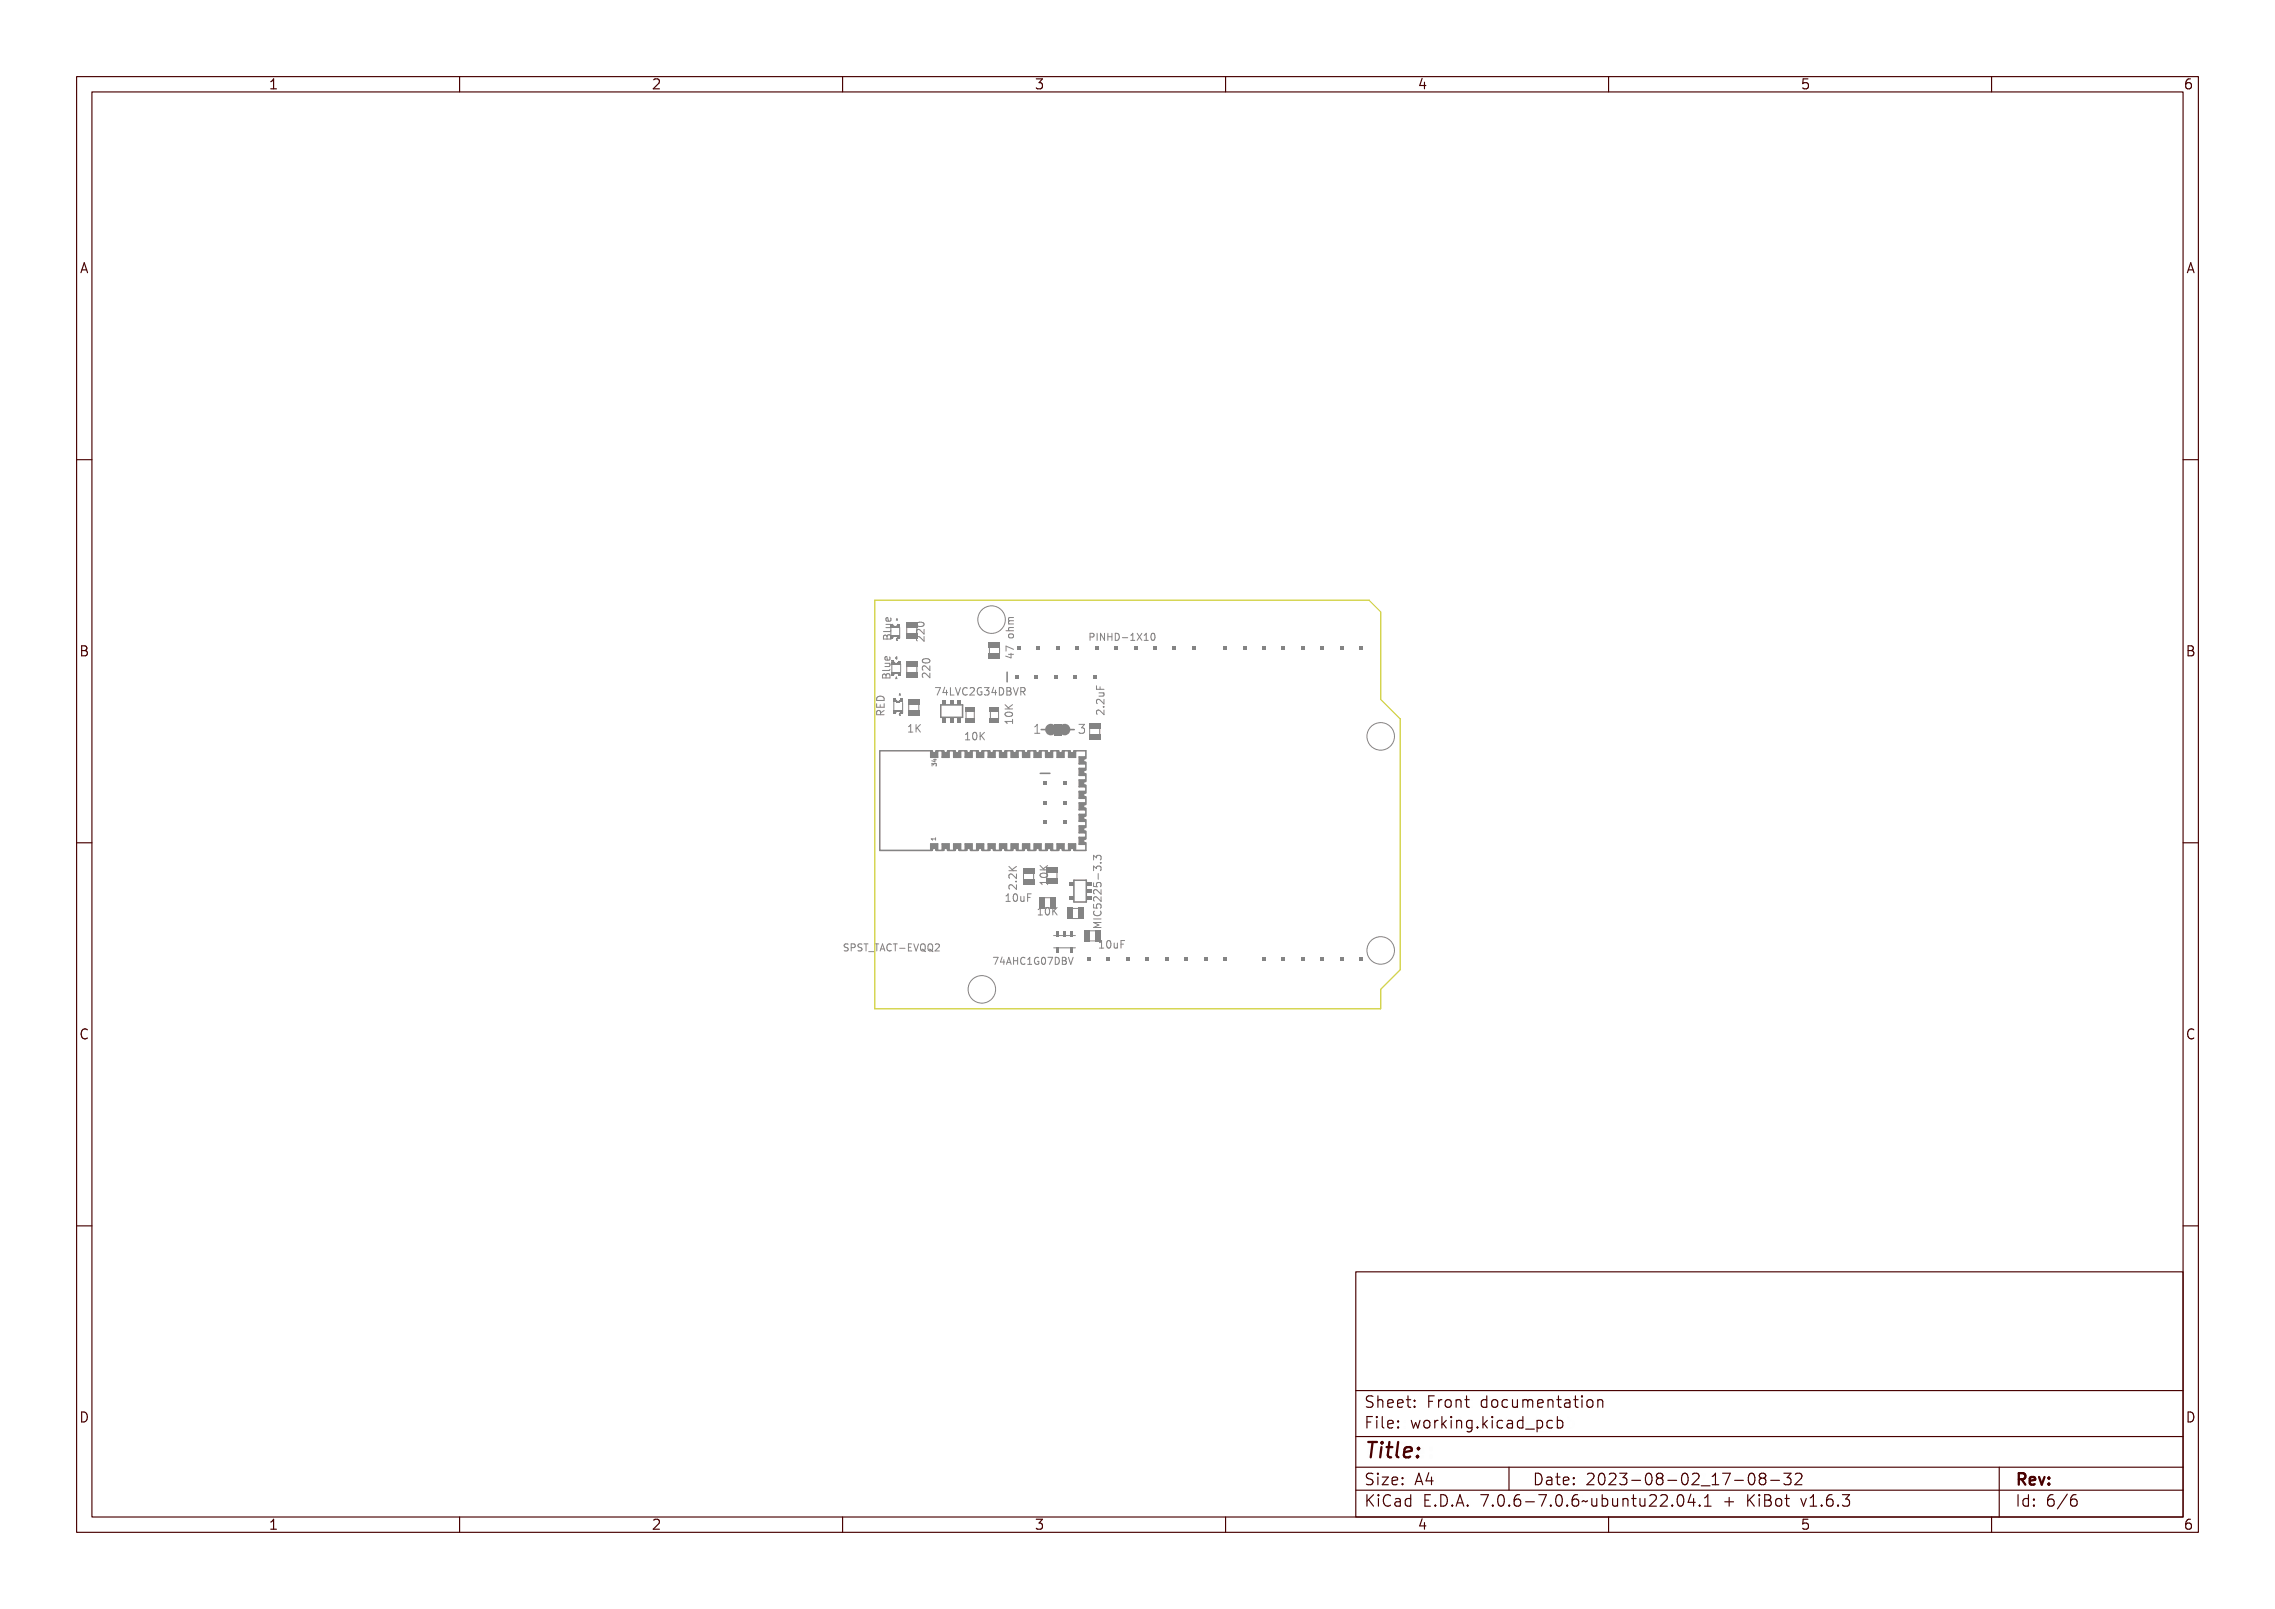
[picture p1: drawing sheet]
<svg xmlns="http://www.w3.org/2000/svg" width="297mm" height="210mm" viewBox="0 0 297 210" stroke-linecap="round" stroke-linejoin="round" font-family="sans-serif">
<defs><g id="words">
<text font-size="2.7" fill="#480000" x="178" y="190.3">Title:</text>
<g font-size="2" fill="#480000">
<text x="178" y="183.7">Sheet: Front documentation</text>
<text x="178" y="186.5">File: working.kicad_pcb</text>
<text x="178" y="193.9">Size: A4</text>
<text x="178" y="196.6">KiCad E.D.A. 7.0.6-7.0.6~ubuntu22.04.1 + KiBot v1.6.3</text>
<text x="200" y="193.9">Date: 2023-08-02_17-08-32</text>
<text x="263" y="196.6">Id: 6/6</text>
<text x="263" y="193.9">Rev:</text>
</g>
<g font-size="1.7" fill="#480000">
<text x="35" y="11.7">1</text>
<text x="85" y="11.7">2</text>
<text x="135" y="11.7">3</text>
<text x="185" y="11.7">4</text>
<text x="235" y="11.7">5</text>
<text x="285" y="11.7">6</text>
<text x="10.5" y="35.7">A</text>
<text x="285.5" y="35.7">A</text>
<text x="10.5" y="85.6">B</text>
<text x="285.5" y="85.6">B</text>
<text x="10.5" y="135.7">C</text>
<text x="285.5" y="135.7">C</text>
<text x="10.5" y="185.6">D</text>
<text x="285.5" y="185.6">D</text>
<text x="35" y="199.7">1</text>
<text x="85" y="199.7">2</text>
<text x="135" y="199.7">3</text>
<text x="185" y="199.7">4</text>
<text x="235" y="199.7">5</text>
<text x="285" y="199.7">6</text>
</g>
<g font-size="1.6" fill="#848484">
<text x="134.8" y="95.9">1</text>
<text x="140.6" y="95.9">3</text>
</g>
<g font-size="1.3" fill="#848484">
<text x="118.4" y="95.6">1K</text>
<text x="122" y="90.8">74LVC2G34DBVR</text>
<text x="132.2" y="94.7" transform="rotate(-90 132.2 94.7)">10K</text>
<text x="125.8" y="96.6">10K</text>
<text x="131.6" y="117.7">10uF</text>
<text x="132.7" y="116" transform="rotate(-90 132.7 116)">2.2K</text>
<text x="135.9" y="119.5">10K</text>
<text x="136.8" y="115.7" transform="rotate(-90 136.8 115.7)">10K</text>
<text x="143.8" y="120.1" transform="rotate(-90 143.8 120.1)">MIC5225-3.3</text>
<text x="143.8" y="123.8">10uF</text>
</g>
<g font-size="1.2" fill="#848484">
<text x="142" y="83.6">PINHD-1X10</text>
<text x="111.8" y="124.2">SPST_TACT-EVQQ2</text>
<text x="131.4" y="125.9">74AHC1G07DBV</text>
</g>
<g font-size=".3" fill="#848484">
<text x="117" y="81">A</text>
<text x="117" y="83.6">C</text>
<text x="116.9" y="88.6">A</text>
<text x="116.9" y="86">C</text>
<text x="117.4" y="93.4">C</text>
<text x="117.4" y="90.8">A</text>
</g>
</g></defs>
<g fill="none" stroke="#848484" stroke-width=".13">
<path d="M114.4 91.8v.5h1v-.5M114.5 91a.53 .53 0 0 1 .6-.1 .53 .53 0 0 1 .3 .5h-1zM114.5 91.5h.1v.5h.3v-.4h.1v.4h.4v-.5h.1v.6h-1zM114.6 92.4l.3-.1 .1 .2 .5-.3v.2l-.4 .1v.2v.1h.4v.1h-1zM114.6 90.8a.51 .51 0 0 1 .6 0 .51 .51 0 0 1 .3 .5h-1zM114.7 92.5h.2l.1 .3h-.4zM114.7 90.9h.5l.1 .1 .1 .2h-.8zM114.9 92v.3M115 93.3l-.1-.5-.1-.1-.3 .1-.1 .1v.4h1M115.2 87.6l.8-.1 .1-.2h.1v.3l-.9 .1v.2h-.1zM115.3 88.1l.2-.1 .2 .2a.26 .26 0 0 1 .2-.3 .26 .26 0 0 1 .3 .2v.4h-1zM115.3 88.1h.3l.1 .1a.26 .26 0 0 1 .3-.2 .26 .26 0 0 1 .2 .4v.2h-.9z"/>
<path d="M115.4 82.5h.8l.1-.3h.1l-.1 .3-.9 .1v.2zM115.4 83l.2-.1 .2 .2a.26 .26 0 0 1 .2-.3 .26 .26 0 0 1 .3 .2v.4h-1zM115.4 88.2h.2l.1 .3h-.3zM115.4 92.7l-.4 .4M115.5 83.1l.2-.1 .1 .1a.26 .26 0 0 1 .4-.2 .26 .26 0 0 1 .2 .4v.3h-1zM115.5 86.5h.7v.1h-.1a.23 .23 0 0 1 .1 .3 .23 .23 0 0 1-.2 .1h-.5v-.1h.5l.1-.1-.1-.2h-.5zM115.5 86.6h.7M115.5 83.1h.3v.3h-.3zM115.6 85.8l.3-.1v.5a.28 .28 0 0 0 .2-.2 .28 .28 0 0 0 0-.3 .32 .32 0 0 1 .1 .4 .32 .32 0 0 1-.3 .2 .33 .33 0 0 1-.4-.2 .33 .33 0 0 1 .1-.3zM115.6 81.4h.8v.1h-.2a.23 .23 0 0 1 .2 .3 .23 .23 0 0 1-.3 .2h-.5v-.1l.6-.1 .1-.1-.2-.1-.5-.1zM115.6 85.9l.2-.1v.4l-.2-.1zM115.7 81.5h.6"/>
<path d="M115.7 88.2v.3M115.7 80.7l.3-.1v.5a.28 .28 0 0 0 .3-.2 .28 .28 0 0 0-.1-.3 .32 .32 0 0 1 .2 .4 .32 .32 0 0 1-.4 .2 .33 .33 0 0 1-.3-.1 .33 .33 0 0 1 0-.4zM115.8 80.8l.1-.1v.4l-.2-.1zM115.8 83.1v.3M115.8 88.2h.3v.3h-.3zM115.9 83.1h.3v.3h-.3zM116.1 86.6l.1 .1-.1 .3h-.6M116.1 85.7l.1 .3-.2 .2-.4-.1v-.4h.2l.1 .5M116.2 87.4l-.2 .1h-.8M116.2 81.5l.1 .1v.3h-.6M116.3 80.7v.2l-.1 .2-.5-.1v-.3l.2-.1 .1 .5M116.3 82.3l-.1 .1h-.9"/>
<path d="M119.7 81.3a.58 .58 0 0 1 .9 .2 .56 .56 0 0 1-1-.1zM119.8 82.8a.6 .6 0 0 1 .8 .3v-.4h.1v.6l-.4-.2a.27 .27 0 0 0-.2-.3 .27 .27 0 0 0-.3 .3l.1 .2h-.1l-.1-.2zM119.8 82a.6 .6 0 0 1 .8 .3v-.4h.1v.6l-.4-.2a.27 .27 0 0 0-.2-.3 .27 .27 0 0 0-.3 .3l.1 .2h-.1l-.1-.1zM119.8 81.3l.6-.1 .2 .2a.52 .52 0 0 1-.8 0zM119.8 81.2l.2-.1a.53 .53 0 0 1 .7 .3 .55 .55 0 0 1-.5 .3 .55 .55 0 0 1-.5-.3zM120.5 86.1a.58 .58 0 0 1 .9 .2 .56 .56 0 0 1-1-.1zM120.5 88a.61 .61 0 0 1 .8 .4v-.5h.1v.6l-.3-.2a.27 .27 0 0 0-.3-.2 .27 .27 0 0 0-.2 .2l.1 .2h-.2v-.1zM120.5 87.2a.6 .6 0 0 1 .8 .4v-.5h.1v.6l-.3-.2a.27 .27 0 0 0-.3-.2 .27 .27 0 0 0-.2 .2l.1 .2h-.2v-.1zM120.6 86.6l.5-.1 .3 .1a.52 .52 0 0 1-.8 0zM120.6 86.4h.1a.53 .53 0 0 1 .8 .2 .55 .55 0 0 1-.5 .4 .55 .55 0 0 1-.5-.4zM120.6 83.1v.6l-.7-.6h-.2l-.1 .2 .1 .4M120.6 82.1v.7l-.7-.7-.2 .1-.1 .1 .1 .4"/>
<path d="M121.4 87.8v.7l-.7-.7-.2 .1-.1 .1 .1 .4M121.4 86.9v.6l-.7-.6-.2 .1-.1 .1 .1 .4M121.8 99.3l.4-.1 .1 .2h-.1l-.1 .2zM121.8 99.8l.1-.1a.13 .13 0 0 0 .1 .1 .13 .13 0 0 0 .2-.1 .19 .19 0 0 1 0 .3 .12 .12 0 0 0 0-.2 .14 .14 0 0 0-.2 .2l-.1-.2-.1 .2zM121.8 99.4h.3v.1zM121.9 99.2h.3M122 89.8h.6l-.3 1h-.1l.3-.9h-.5zM122.1 99.1v.3l-.5-.1M122.2 99.7h-.3v.1l-.2-.2v.4M122.2 99.7h.1M122.2 99.7v.3M122.2 100h.1"/>
<path d="M123.2 89.8h.1v.6h.2v.1h-.2v.3h-.1v-.3h-.4zM123.2 89.9v.5h-.3zM123.7 89.8h.1v.9h.5v.1h-.6zM124.4 89.8h.1l.2 .9 .2-.9h.2l-.3 1h-.2zM125.3 89.9l.3-.1h.2v.2l-.2-.1a.37 .37 0 0 0-.3 .4 .37 .37 0 0 0 .4 .3l.1 .1a.45 .45 0 0 1-.6-.1 .45 .45 0 0 1 0-.5zM126 95.7l.3-.1v.9h.2v.1h-.5v-.1h.2v-.7h-.2zM126 89.9a.34 .34 0 0 1 .5 0 .34 .34 0 0 1-.2 .5l-.2 .3h.5v.1h-.6l.2-.4a.27 .27 0 0 0 .2-.2 .27 .27 0 0 0-.2-.3l-.2 .1zM126.8 95.8a.28 .28 0 0 1 .3-.2 .28 .28 0 0 1 .2 .3 .53 .53 0 0 1-.3 .7 .56 .56 0 0 1-.2-.8zM126.8 89.9l.4-.1 .1 .1v.1l-.1-.1a.37 .37 0 0 0-.4 .4 .37 .37 0 0 0 .4 .3v-.2h-.1v-.1h.3v.4a.43 .43 0 0 1-.6 0 .43 .43 0 0 1 0-.6zM126.9 95.8l.1-.1a.51 .51 0 0 1 0 .8l-.2-.2zM127.5 95.6h.1v.5l.4-.5h.2l-.4 .4 .4 .6h-.2l-.3-.5-.1 .1v.4h-.1zM127.6 89.8a.29 .29 0 0 1 .4 0 .29 .29 0 0 1-.1 .5 .31 .31 0 0 1 .2 .4 .31 .31 0 0 1-.5 .1l-.1-.2a.23 .23 0 0 0 .4 .1 .23 .23 0 0 0 0-.4h-.2v-.1h.1a.17 .17 0 0 0 .2-.2 .17 .17 0 0 0-.3-.1l-.1 .1z"/>
<path d="M128.7 89.8h.1v.6h.2v.1h-.2v.3h-.1v-.3h-.4zM128.7 89.9v.5h-.3zM129.1 89.8a.49 .49 0 0 1 .6 .5 .49 .49 0 0 1-.6 .5zM129.2 84.6v.7M129.2 89.9a.37 .37 0 0 1 .4 .4 .37 .37 0 0 1-.4 .4zM129.9 89.8h.3a.23 .23 0 0 1 .3 .2 .23 .23 0 0 1-.2 .3 .26 .26 0 0 1 .2 .3 .26 .26 0 0 1-.3 .2h-.3zM130 90.3h.2a.18 .18 0 0 1 .2 .2 .18 .18 0 0 1-.2 .2h-.2zM130 89.9h.2a.15 .15 0 0 1 .2 .2 .15 .15 0 0 1-.2 .1h-.2zM130.5 84.6v.7M130.6 89.8h.2l.2 .9 .2-.9h.1l-.2 1h-.2zM131.3 94.2h.8v-.2h.1v.5h-.1v-.2h-.7v.2h-.1zM131.3 92.3l.4 .4 .5-.4v.2l-.5 .3 .2 .1h.3v.1h-.9v-.1h.4l-.4-.4z"/>
<path d="M131.3 82.3h1M131.4 93.2h.1a.53 .53 0 0 1 .7 .3 .55 .55 0 0 1-.5 .3 .55 .55 0 0 1-.4-.3zM131.4 93.4l.5-.1 .2 .2a.52 .52 0 0 1-.7 0zM131.4 85.5h.6v-.1h.1v.1h.3v.1h-.3v.4h-.1l-.6-.4zM131.4 84.6l1 .3v.2l-.9-.4v.5h-.1zM131.5 89.8a.47 .47 0 0 1 .5 .2v.2l-.1 .1 .3 .5h-.2l-.1-.4h-.2h-.1v.4h-.1zM131.5 85.6h.5v.3zM131.6 89.9h.1a.17 .17 0 0 1 .2 .2 .17 .17 0 0 1-.2 .2h-.1zM131.6 81.5l.8-.1v.1l-.7 .1 .1 .1h.6v.1l-.7 .1 .7 .1v.1h-.8v-.3l.1-.1zM131.7 85.4h.6M131.7 81.4h.6M131.7 82.3h.7v.1h-.6l-.1 .1 .2 .2h.5v.1h-1v-.1h.3l-.1-.1z"/>
<path d="M131.7 82.8l.4-.1 .2 .1v.3l-.2 .2h-.3l-.1-.2zM131.7 83.1a.35 .35 0 0 1 .6 0 .35 .35 0 0 1-.1 .5h-.2a.31 .31 0 0 1-.3-.1 .31 .31 0 0 1 0-.4zM131.8 83.2h.3l.2 .1a.26 .26 0 0 1-.3 .2 .26 .26 0 0 1-.3-.2zM131.8 81l-.1 .2 .1 .2M131.8 81h.5M132 85.3v.6l-.7-.3M132.3 84.8l-1-.5v.7M132.3 80.6h-.6v.3l.1 .1M132.3 81.9l-.6 .1v.2l.1 .1M132.9 89.7l-.3 1M133.3 90.3l.4-.1 .1-.1v-.3l-.2-.1h-.3v1M133.5 90.3l.3 .4"/>
<path d="M142.1 82.7h.3a.29 .29 0 0 1 .3 .4 .29 .29 0 0 1-.4 .2v.3h-.2zM142.3 82.8h.1a.17 .17 0 0 1 .2 .2 .17 .17 0 0 1-.2 .2h-.1zM142.9 82.7h.5v.1h-.2v.7h.2v.1h-.5v-.1h.2v-.7h-.2zM143.1 89.5v.5h1M143.2 89.6h.1v.4h.3v-.4h.1v.4h.5v.2h-1zM143.3 92.9a.59 .59 0 0 1 .8 .3v-.4h.1v.5l-.4-.2a.27 .27 0 0 0-.2-.2 .27 .27 0 0 0-.3 .2l.1 .2h-.1l-.1-.1zM143.3 91.3a.59 .59 0 0 1 .8 .3v-.4h.1v.6l-.4-.2a.27 .27 0 0 0-.2-.3 .27 .27 0 0 0-.3 .3l.1 .2h-.1l-.1-.2zM143.5 90.4h.7v.1h-.1a.23 .23 0 0 1 .1 .3 .23 .23 0 0 1-.3 .2h-.4v-.2h.5l.1-.1-.1-.1-.5-.1zM143.5 90.4h.6M143.6 82.7h.1l.3 .8v-.8h.2v.9h-.2l-.3-.7v.7h-.1zM143.6 89.6v.4M144 92.2h.2v.1h-.2z"/>
<path d="M144 90.4l.1 .2v.2l-.6 .1M144 92.3h.1M144.1 92.7v.6l-.7-.6-.3 .2 .1 .3M144.1 91.3v.6l-.7-.6-.3 .2 .1 .3M144.3 82.7h.1v.4h.4v-.4h.1v.9h-.1v-.4h-.4v.4h-.1zM145.1 82.7a.46 .46 0 0 1 .5 .5 .46 .46 0 0 1-.5 .4zM145.2 82.8a.35 .35 0 0 1 .3 .4 .35 .35 0 0 1-.3 .3zM145.9 83.2h.3v.1h-.3zM146.6 82.8l.3-.1v.8h.2v.1h-.5v-.1h.2v-.7l-.2 .1zM147.3 82.7h.1l.2 .4 .2-.4h.1l-.3 .4 .3 .5h-.1l-.2-.4-.3 .4h-.1l.3-.5zM148.1 82.8l.3-.1v.8h.2v.1h-.5v-.1h.2v-.7l-.2 .1zM148.8 82.8a.26 .26 0 0 1 .5 0v.4a.36 .36 0 0 1-.2 .4 .53 .53 0 0 1-.3-.8z"/>
<path d="M149 82.8a.39 .39 0 0 1 .3 .4 .39 .39 0 0 1-.2 .3l-.2-.2zM149.4 83.6h.5M150.3 82.7h.2a.49 .49 0 0 1 .3 .4 .49 .49 0 0 1-.3 .5l-.2-.1v-.3zM121.7 109.5h.4l.1-.1v.3l-.1-.1h-.4v.1zM122.1 109.3v.4M122.1 109.5h-.5l.1 .2M131.8 112.9l.4 .4 .5-.4v.1l-.4 .3 .1 .1h.3v.2h-.9v-.2h.4l-.4-.4zM131.8 116.8l.3-.1v.9h.2v.1h-.5v-.1h.2v-.8l-.2 .1zM131.8 115.5a.61 .61 0 0 1 .8 .3v-.4h.1v.5l-.3-.2a.27 .27 0 0 0-.3-.2 .27 .27 0 0 0-.2 .2l.1 .2h-.2v-.1zM131.8 113.9a.61 .61 0 0 1 .8 .3v-.4h.1v.6l-.3-.2a.27 .27 0 0 0-.3-.3 .27 .27 0 0 0-.2 .3l.1 .2h-.2v-.2zM132.5 114.8h.2v.1h-.2zM132.6 116.8a.28 .28 0 0 1 .3-.1 .28 .28 0 0 1 .2 .3 .53 .53 0 0 1-.3 .7h-.1a.69 .69 0 0 1-.1-.9z"/>
<path d="M132.7 116.8h.1a.52 .52 0 0 1 0 .8l-.2-.2zM133.3 117h.1l.1 .5 .1 .1 .1-.1 .1-.5h.1v.7h-.1v-.1a.23 .23 0 0 1-.3 .1 .23 .23 0 0 1-.2-.3zM134.1 116.7h.6v.1h-.4v.3h.4v.1h-.4v.5h-.2zM135.5 119.4h.6M135.6 118.7h-.1M135.8 115.2h.9v-.2h.1v.5h-.1v-.2h-.7v.2h-.1zM135.8 113.3l.4 .4 .6-.4v.2l-.5 .3 .1 .1h.4v.1h-1v-.1h.5l-.5-.4zM136 114.4l.5-.1 .2 .2a.52 .52 0 0 1-.8 0zM136 114.3l.1-.1a.53 .53 0 0 1 .7 .3 .55 .55 0 0 1-.5 .3 .55 .55 0 0 1-.5-.3zM136 118.6l.4-.1v.9h.2v.1h-.6v-.1h.2v-.8l-.2 .1zM136.8 118.6a.28 .28 0 0 1 .3-.1 .28 .28 0 0 1 .2 .3 .53 .53 0 0 1-.3 .7 .56 .56 0 0 1-.2-.9zM137 118.6a.51 .51 0 0 1 0 .8l-.1-.2z"/>
<path d="M137.5 118.5h.1v.4l.4-.4h.2l-.4 .4 .4 .6h-.1l-.4-.5-.1 .1v.4h-.1zM142.8 119.3h1v.2h-.9l.5 .1v.1l-.5 .2h.9v.1h-1v-.2l.5-.1-.5-.2zM142.8 118.6h.1v.2h.8v-.2h.1v.6h-.1v-.2h-.8v.2h-.1zM142.8 117.1h.1v.4h.3a.35 .35 0 0 1 .4-.5 .35 .35 0 0 1 .2 .6h-.2a.25 .25 0 0 0 .1-.3 .25 .25 0 0 0-.4-.1 .25 .25 0 0 0 0 .4h-.5zM142.8 114.7h.1v.4h.3a.35 .35 0 0 1 .4-.4 .35 .35 0 0 1 .2 .6h-.2a.25 .25 0 0 0 .1-.4 .25 .25 0 0 0-.4 0 .25 .25 0 0 0 0 .3h-.5zM142.9 117.8h.1l-.1 .2a.37 .37 0 0 0 .4 .3 .37 .37 0 0 0 .4-.4v-.1a.45 .45 0 0 1-.1 .5 .45 .45 0 0 1-.5 .1 .38 .38 0 0 1-.2-.6zM142.9 113.2l.2-.1 .2 .2a.31 .31 0 0 1 .4-.1 .31 .31 0 0 1 .1 .4l-.2 .1a.23 .23 0 0 0 .1-.3 .23 .23 0 0 0-.4-.1v.2h-.1v-.1a.17 .17 0 0 0-.2-.1 .17 .17 0 0 0-.1 .2l.1 .2h-.1zM142.9 111.6h.2l.2 .1a.31 .31 0 0 1 .4-.1 .31 .31 0 0 1 .1 .5h-.2a.23 .23 0 0 0 .1-.3 .23 .23 0 0 0-.4 0v.2h-.1v-.1a.17 .17 0 0 0-.2-.2 .17 .17 0 0 0-.1 .3l.1 .1h-.1zM142.9 116.3a.59 .59 0 0 1 .8 .4v-.5h.1v.6l-.3-.2a.27 .27 0 0 0-.3-.2 .27 .27 0 0 0-.3 .2l.1 .2h-.1l-.1-.1zM142.9 115.6a.6 .6 0 0 1 .8 .3v-.4h.1v.5l-.3-.2a.27 .27 0 0 0-.3-.2 .27 .27 0 0 0-.3 .2l.1 .2h-.1l-.1-.1zM143.4 114h.1v.3h-.1zM143.6 112.5h.2v.2h-.2z"/>
<path d="M110.7 123.2h-.3l-.2 .1v.2l.4 .2 .1 .2-.1 .2h-.4M111.1 123.7h.4M111.5 123.2h-.4v.9M111.9 123.3l.3-.1 .2 .1v.1a.19 .19 0 0 0-.3-.1 .19 .19 0 0 0-.1 .3 .3 .3 0 0 1 .4 .2 .3 .3 0 0 1-.2 .4 .3 .3 0 0 1-.3-.2 .21 .21 0 0 0 .3 .1 .21 .21 0 0 0 0-.3 .29 .29 0 0 1-.3-.1 .29 .29 0 0 1 0-.4zM112.6 123.3h.3a.29 .29 0 0 1 .3 .3 .29 .29 0 0 1-.5 .2v.4h-.1zM112.7 123.4h.2a.17 .17 0 0 1 .2 .1 .17 .17 0 0 1-.2 .2h-.2zM113.4 123.3l.3-.1 .2 .1v.1a.19 .19 0 0 0-.3-.1 .19 .19 0 0 0-.1 .3 .3 .3 0 0 1 .4 .2 .3 .3 0 0 1-.2 .4 .3 .3 0 0 1-.4-.2 .21 .21 0 0 0 .3 .1 .21 .21 0 0 0 .1-.3 .29 .29 0 0 1-.3-.1 .29 .29 0 0 1 0-.4zM114 123.3h.7v.1h-.3v.8h-.1v-.8h-.3zM114.7 124.4l.8 .1zM115.5 123.3h.7v.1h-.3v.8h-.1v-.8h-.3zM116.5 123.3h.2l.2 .9h-.1l-.1-.3h-.3v.3h-.2zM116.6 123.4l.1 .4h-.2z"/>
<path d="M117.1 123.4l.3-.2 .2 .1v.1l-.2-.1a.34 .34 0 0 0-.3 .5 .34 .34 0 0 0 .5 .2v.1a.42 .42 0 0 1-.5-.1 .42 .42 0 0 1 0-.5zM117.7 123.3h.7v.1h-.3v.8h-.1v-.8h-.3zM118.6 123.8h.4v.1h-.4zM119.3 123.3h.5v.1h-.4v.2h.4v.1h-.4v.4h.4v.1h-.5zM119.9 123.3h.2l.2 .8 .2-.8h.1l-.2 .9h-.2zM120.8 123.4a.28 .28 0 0 1 .3-.1 .28 .28 0 0 1 .2 .2v.4l-.1 .2 .1 .2h-.1l-.4-.2-.1-.4zM120.9 123.4a.38 .38 0 0 1 .3 .3 .38 .38 0 0 1-.2 .4l-.1-.2zM121.5 123.4a.28 .28 0 0 1 .3-.1 .28 .28 0 0 1 .2 .2l.1 .4-.2 .2 .1 .2h-.1l-.4-.2v-.4zM121.7 123.4a.38 .38 0 0 1 .3 .3 .38 .38 0 0 1-.2 .4l-.2-.2zM122.2 123.3a.33 .33 0 0 1 .5 .1 .33 .33 0 0 1-.1 .5l-.2 .2h.4v.1h-.6l.2-.3a.25 .25 0 0 0 .2-.3 .25 .25 0 0 0-.2-.2h-.2zM129.7 124.9h.6l-.4 1M130.8 124.9l-.2 .7h.6"/>
<path d="M131.4 125h.6l-.3 .9h-.1l.3-.8h-.5zM132.5 125h.2v.6h.1v.1h-.1v.2h-.2v-.2h-.3zM132.5 125.1v.5h-.2zM133.1 125h.2l.3 .9h-.2v-.2h-.3l-.1 .2h-.1zM133.2 125.1l.1 .5h-.2zM133.7 125h.1v.4h.3v-.4h.1v.9h-.1v-.4h-.3v.4h-.1zM134.5 125.1l.3-.1h.2v.2l-.2-.1a.34 .34 0 0 0-.3 .4 .34 .34 0 0 0 .5 .3v.1a.42 .42 0 0 1-.5-.1 .42 .42 0 0 1-.1-.5zM135.2 125.1l.3-.1v.8h.2v.1h-.5v-.1h.2v-.7l-.2 .1zM136 125.1l.3-.1 .1 .1v.1l-.1-.1a.35 .35 0 0 0-.3 .4 .35 .35 0 0 0 .4 .3v-.2h-.2v-.1h.3v.3a.41 .41 0 0 1-.6 0 .41 .41 0 0 1 0-.5zM136.7 125.1a.26 .26 0 0 1 .4 0l.1 .4a.36 .36 0 0 1-.3 .4 .53 .53 0 0 1-.2-.8zM136.8 125.1a.39 .39 0 0 1 .3 .4 .39 .39 0 0 1-.2 .3l-.1-.2zM137.4 125h.5l-.3 .9h-.1l.3-.8h-.4z"/>
<path d="M138.1 125a.46 .46 0 0 1 .6 .5 .46 .46 0 0 1-.6 .4zM138.2 125.1a.35 .35 0 0 1 .4 .4 .35 .35 0 0 1-.4 .3zM138.9 125h.2a.22 .22 0 0 1 .3 .2 .22 .22 0 0 1-.1 .2 .25 .25 0 0 1 .1 .3 .25 .25 0 0 1-.3 .2h-.2zM139 125.5h.1a.17 .17 0 0 1 .2 .1 .17 .17 0 0 1-.2 .2h-.1zM139 125.1h.1a.14 .14 0 0 1 .2 .2 .14 .14 0 0 1-.2 .1h-.1zM139.5 125h.2l.2 .8 .2-.8h.1l-.3 .9h-.1zM142.8 120.4l.7 .3-.7 .4h.9M144 122.9l.3-.1v.9h.2v.1h-.5v-.1h.2v-.8l-.2 .1zM144.8 122.9a.28 .28 0 0 1 .3-.1 .28 .28 0 0 1 .2 .3 .53 .53 0 0 1-.3 .7h-.1a.69 .69 0 0 1-.1-.9zM144.9 122.9h.1a.52 .52 0 0 1 0 .8l-.2-.2zM145.5 123.1h.1v.5l.2 .1 .1-.1 .1-.5h.1v.7h-.1v-.1a.23 .23 0 0 1-.3 .1 .23 .23 0 0 1-.2-.3zM146.3 122.8h.6v.1h-.4v.3h.4v.1h-.4v.5h-.2z"/>
<circle cx="120.2" cy="81.4" r=".09"/>
<circle cx="121" cy="86.6" r=".09"/>
<circle cx="127" cy="96.1" r=".09"/>
<circle cx="131.7" cy="93.5" r=".09"/>
<circle cx="149.1" cy="83.2" r=".08"/>
<circle cx="132.8" cy="117.2" r=".09"/>
<circle cx="136.3" cy="114.5" r=".09"/>
<circle cx="137" cy="119" r=".09"/>
<circle cx="136.9" cy="125.5" r=".08"/>
<circle cx="145" cy="123.3" r=".09"/>
</g>
<g fill="#848484">
<path d="M129.1 85.3h1.5v.7h-1.5z" fill-rule="evenodd"/>
<path d="M129.1 83.8h1.5v.8h-1.5z" fill-rule="evenodd"/>
</g>
<g fill="none" stroke="#848484" stroke-width=".13">
<path d="M116.7 91.7v1M116.9 91.3a.35 .35 0 0 0 .4 .3 .35 .35 0 0 0 .3-.3M116.9 93.1a.35 .35 0 0 1 .4-.3 .35 .35 0 0 1 .3 .3M117.8 91.7v1.4"/>
<circle cx="117.7" cy="93" r=".1"/>
</g>
<g fill="#848484">
<path d="M117.6 93.1h.3v.1h-.3z" fill-rule="evenodd"/>
<path d="M117.6 91.2h.3v.5h-.3z" fill-rule="evenodd"/>
<path d="M117.6 92.7h.3v.2h-.3z" fill-rule="evenodd"/>
<path d="M117.4 92.7h.2v.2h-.2z" fill-rule="evenodd"/>
<path d="M117.4 91.4h.2v.3h-.2z" fill-rule="evenodd"/>
<path d="M117.1 92.7h.4v.2h-.4z" fill-rule="evenodd"/>
<path d="M117.1 91.5h.4v.2h-.4z" fill-rule="evenodd"/>
<path d="M116.9 92.7h.2v.2h-.2z" fill-rule="evenodd"/>
<path d="M116.9 91.4h.2v.3h-.2z" fill-rule="evenodd"/>
<path d="M116.6 92.7h.4v.5h-.4z" fill-rule="evenodd"/>
<path d="M116.6 91.2h.4v.5h-.4z" fill-rule="evenodd"/>
</g>
<path d="M118.4 87v.7M119.7 87v.7" fill="none" stroke="#848484" stroke-width=".13"/>
<g fill="#848484">
<path d="M118.3 87.7h1.5v.7h-1.5z" fill-rule="evenodd"/>
<path d="M118.3 86.2h1.5v.8h-1.5z" fill-rule="evenodd"/>
</g>
<path d="M142.3 95.1v.8M143.6 95.1v.7" fill="none" stroke="#848484" stroke-width=".13"/>
<g fill="#848484">
<path d="M142.2 95.8h1.4v.8h-1.4z" fill-rule="evenodd"/>
<path d="M142.2 94.4h1.4v.7h-1.4z" fill-rule="evenodd"/>
</g>
<path d="M135.9 95.2h.5M139.7 95.2h.5" fill="none" stroke="#848484" stroke-width=".2"/>
<path d="M137.2 95.1l-.1 .1 .1 .2M139 95.1l.1 .1-.1 .2" fill="none" stroke="#848484" stroke-width="1.3"/>
<path d="M137.6 94.5h1v1.5h-1z" fill-rule="evenodd" fill="#848484"/>
<g fill="none" stroke="#848484" stroke-width=".2">
<path d="M121.5 98h.2l.1 .2 .2 .1 .1-.1 .1-.2h.2v.8h-.9zM121.7 98h-6.8v13h6.8M122.2 98h1M123 98h.2l.1 .2 .2 .1 .1-.1 .1-.2h.2v.8h-.9zM123.7 98h1M124.5 98h.2l.1 .2 .2 .1 .1-.1 .1-.2h.2v.8h-.9zM125.2 98h1M126 98h.2l.1 .2 .2 .1 .1-.1 .1-.2h.2v.8h-.9zM126.7 98h1M127.5 98h.2l.1 .2 .2 .1 .1-.1 .1-.2h.2v.8h-.9zM128.2 98h1M129 98h.2l.1 .2 .2 .1 .1-.1 .1-.2h.2v.8h-.9z"/>
<path d="M129.7 98h1M130.5 98h.2l.1 .2 .2 .1 .1-.1 .1-.2h.2v.8h-.9zM131.2 98h1M132 98h.2l.1 .2 .2 .1 .1-.1 .1-.2h.2v.8h-.9zM132.7 98h1M133.5 98h.2l.1 .2 .2 .1 .1-.1 .1-.2h.2v.8h-.9zM134.2 98h1M135 98h.2l.1 .2 .2 .1 .1-.1 .1-.2h.2v.8h-.9zM135.7 98h1M136.5 98h.2l.1 .2 .2 .1 .1-.1 .1-.2h.2v.8h-.9zM137.2 98h1M138 98h.2l.1 .2 .2 .1 .1-.1 .1-.2h.2v.8h-.9z"/>
<path d="M138.7 98h1M139.5 98h.2l.1 .2 .2 .1 .1-.1 .1-.2h.2v.8h-.9zM140.2 98h1.6v1M140.9 98.8h.8v.2l-.2 .1-.1 .1 .1 .2 .2 .1v.2h-.8zM141.8 99.5v1M121.5 110.1h.9v.8h-.2l-.1-.1-.1-.1-.2 .1-.1 .1h-.2zM122.2 111h1M123 110.1h.9v.8h-.2l-.1-.1-.1-.1-.2 .1-.1 .1h-.2zM123.7 111h1M124.5 110.1h.9v.8h-.2l-.1-.1-.1-.1-.2 .1-.1 .1h-.2zM125.2 111h1M126 110.1h.9v.8h-.2l-.1-.1-.1-.1-.2 .1-.1 .1h-.2z"/>
<path d="M126.7 111h1M127.5 110.1h.9v.8h-.2l-.1-.1-.1-.1-.2 .1-.1 .1h-.2zM128.2 111h1M129 110.1h.9v.8h-.2l-.1-.1-.1-.1-.2 .1-.1 .1h-.2zM129.7 111h1M130.5 110.1h.9v.8h-.2l-.1-.1-.1-.1-.2 .1-.1 .1h-.2zM131.2 111h1M132 110.1h.9v.8h-.2l-.1-.1-.1-.1-.2 .1-.1 .1h-.2zM132.7 111h1M133.5 110.1h.9v.8h-.2l-.1-.1-.1-.1-.2 .1-.1 .1h-.2zM134.2 111h1M135 110.1h.9v.8h-.2l-.1-.1-.1-.1-.2 .1-.1 .1h-.2z"/>
<path d="M135.7 111h1M136.5 110.1h.9v.8h-.2l-.1-.1-.1-.1-.2 .1-.1 .1h-.2zM137.2 111h1M138 110.1h.9v.8h-.2l-.1-.1-.1-.1-.2 .1-.1 .1h-.2zM138.7 111h1M139.5 110.1h.9v.8h-.2l-.1-.1-.1-.1-.2 .1-.1 .1h-.2zM140.9 109.3h.8v.2l-.2 .1-.1 .1 .1 .2 .2 .1v.2h-.8zM140.9 107.8h.8v.2l-.2 .1-.1 .1 .1 .2 .2 .1v.2h-.8zM140.9 106.3h.8v.2l-.2 .1-.1 .1 .1 .2 .2 .1v.2h-.8zM140.9 104.8h.8v.2l-.2 .1-.1 .1 .1 .2 .2 .1v.2h-.8zM140.9 103.3h.8v.2l-.2 .1-.1 .1 .1 .2 .2 .1v.2h-.8zM140.9 101.8h.8v.2l-.2 .1-.1 .1 .1 .2 .2 .1v.2h-.8z"/>
<path d="M140.9 100.3h.8v.2l-.2 .1-.1 .1 .1 .2 .2 .1v.2h-.8zM141.8 110v1h-1.6M141.8 101v1M141.8 102.5v1M141.8 104v1M141.8 105.5v1M141.8 107v1M141.8 108.5v1"/>
</g>
<g fill="#848484">
<path d="M121.7 110.2h.5v.5h-.5z" fill-rule="evenodd"/>
<path d="M122.2 110.2h.2v.7h-.2z" fill-rule="evenodd"/>
<path d="M123.2 110.2h.5v.5h-.5z" fill-rule="evenodd"/>
<path d="M123.7 110.2h.2v.7h-.2z" fill-rule="evenodd"/>
<path d="M124.7 110.2h.5v.5h-.5z" fill-rule="evenodd"/>
<path d="M125.2 110.2h.2v.7h-.2z" fill-rule="evenodd"/>
<path d="M126.2 110.2h.5v.5h-.5z" fill-rule="evenodd"/>
<path d="M126.7 110.2h.2v.7h-.2z" fill-rule="evenodd"/>
<path d="M127.7 110.2h.5v.5h-.5z" fill-rule="evenodd"/>
<path d="M128.2 110.2h.2v.7h-.2z" fill-rule="evenodd"/>
<path d="M129.2 110.2h.5v.5h-.5z" fill-rule="evenodd"/>
<path d="M129.7 110.2h.2v.7h-.2z" fill-rule="evenodd"/>
<path d="M130.7 110.2h.5v.5h-.5z" fill-rule="evenodd"/>
<path d="M131.2 110.2h.2v.7h-.2z" fill-rule="evenodd"/>
<path d="M132.2 110.2h.5v.5h-.5z" fill-rule="evenodd"/>
<path d="M132.7 110.2h.2v.7h-.2z" fill-rule="evenodd"/>
<path d="M133.7 110.2h.5v.5h-.5z" fill-rule="evenodd"/>
<path d="M134.2 110.2h.2v.7h-.2z" fill-rule="evenodd"/>
<path d="M135.2 110.2h.5v.5h-.5z" fill-rule="evenodd"/>
<path d="M135.7 110.2h.2v.7h-.2z" fill-rule="evenodd"/>
<path d="M136.7 110.2h.5v.5h-.5z" fill-rule="evenodd"/>
<path d="M137.2 110.2h.2v.7h-.2z" fill-rule="evenodd"/>
<path d="M138.2 110.2h.5v.5h-.5z" fill-rule="evenodd"/>
<path d="M138.7 110.2h.2v.7h-.2z" fill-rule="evenodd"/>
<path d="M139.7 110.2h.5v.5h-.5z" fill-rule="evenodd"/>
<path d="M140.2 110.2h.2v.7h-.2z" fill-rule="evenodd"/>
<path d="M121.6 110.1h.2v.8h-.2z" fill-rule="evenodd"/>
<path d="M123.1 110.1h.2v.8h-.2z" fill-rule="evenodd"/>
<path d="M124.6 110.1h.2v.8h-.2z" fill-rule="evenodd"/>
<path d="M126.1 110.1h.2v.8h-.2z" fill-rule="evenodd"/>
<path d="M127.6 110.1h.2v.8h-.2z" fill-rule="evenodd"/>
<path d="M129.1 110.1h.2v.8h-.2z" fill-rule="evenodd"/>
<path d="M130.6 110.1h.2v.8h-.2z" fill-rule="evenodd"/>
<path d="M132.1 110.1h.2v.8h-.2z" fill-rule="evenodd"/>
<path d="M133.6 110.1h.2v.8h-.2z" fill-rule="evenodd"/>
<path d="M135.1 110.1h.2v.8h-.2z" fill-rule="evenodd"/>
<path d="M136.6 110.1h.2v.8h-.2z" fill-rule="evenodd"/>
<path d="M138.1 110.1h.2v.8h-.2z" fill-rule="evenodd"/>
<path d="M139.6 110.1h.2v.8h-.2z" fill-rule="evenodd"/>
<path d="M140.9 109.9h.7v.2h-.7z" fill-rule="evenodd"/>
<path d="M140.9 109.5h.6v.5h-.6z" fill-rule="evenodd"/>
<path d="M140.9 109.3h.7v.2h-.7z" fill-rule="evenodd"/>
<path d="M140.9 108.4h.7v.2h-.7z" fill-rule="evenodd"/>
<path d="M140.9 108h.6v.5h-.6z" fill-rule="evenodd"/>
<path d="M140.9 107.8h.7v.2h-.7z" fill-rule="evenodd"/>
<path d="M140.9 106.9h.7v.2h-.7z" fill-rule="evenodd"/>
<path d="M140.9 106.5h.6v.5h-.6z" fill-rule="evenodd"/>
<path d="M140.9 106.3h.7v.2h-.7z" fill-rule="evenodd"/>
<path d="M140.9 105.4h.7v.2h-.7z" fill-rule="evenodd"/>
<path d="M140.9 105h.6v.5h-.6z" fill-rule="evenodd"/>
<path d="M140.9 104.8h.7v.2h-.7z" fill-rule="evenodd"/>
<path d="M140.9 103.9h.7v.2h-.7z" fill-rule="evenodd"/>
<path d="M140.9 103.5h.6v.5h-.6z" fill-rule="evenodd"/>
<path d="M140.9 103.3h.7v.2h-.7z" fill-rule="evenodd"/>
<path d="M140.9 102.4h.7v.2h-.7z" fill-rule="evenodd"/>
<path d="M140.9 102h.6v.5h-.6z" fill-rule="evenodd"/>
<path d="M140.9 101.8h.7v.2h-.7z" fill-rule="evenodd"/>
<path d="M140.9 100.9h.7v.2h-.7z" fill-rule="evenodd"/>
<path d="M140.9 100.5h.6v.5h-.6z" fill-rule="evenodd"/>
<path d="M140.9 100.3h.7v.2h-.7z" fill-rule="evenodd"/>
<path d="M140.9 99.4h.7v.2h-.7z" fill-rule="evenodd"/>
<path d="M140.9 99h.6v.5h-.6z" fill-rule="evenodd"/>
<path d="M140.9 98.8h.7v.2h-.7z" fill-rule="evenodd"/>
<path d="M121.6 98.1h.2v.7h-.2z" fill-rule="evenodd"/>
<path d="M123.1 98.1h.2v.7h-.2z" fill-rule="evenodd"/>
<path d="M124.6 98.1h.2v.7h-.2z" fill-rule="evenodd"/>
<path d="M126.1 98.1h.2v.7h-.2z" fill-rule="evenodd"/>
<path d="M127.6 98.1h.2v.7h-.2z" fill-rule="evenodd"/>
<path d="M129.1 98.1h.2v.7h-.2z" fill-rule="evenodd"/>
<path d="M130.6 98.1h.2v.7h-.2z" fill-rule="evenodd"/>
<path d="M132.1 98.1h.2v.7h-.2z" fill-rule="evenodd"/>
<path d="M133.6 98.1h.2v.7h-.2z" fill-rule="evenodd"/>
<path d="M135.1 98.1h.2v.7h-.2z" fill-rule="evenodd"/>
<path d="M136.6 98.1h.2v.7h-.2z" fill-rule="evenodd"/>
<path d="M138.1 98.1h.2v.7h-.2z" fill-rule="evenodd"/>
<path d="M139.6 98.1h.2v.7h-.2z" fill-rule="evenodd"/>
<path d="M121.7 98.2h.5v.6h-.5z" fill-rule="evenodd"/>
<path d="M122.2 98.1h.2v.7h-.2z" fill-rule="evenodd"/>
<path d="M123.2 98.2h.5v.6h-.5z" fill-rule="evenodd"/>
<path d="M123.7 98.1h.2v.7h-.2z" fill-rule="evenodd"/>
<path d="M124.7 98.2h.5v.6h-.5z" fill-rule="evenodd"/>
<path d="M125.2 98.1h.2v.7h-.2z" fill-rule="evenodd"/>
<path d="M126.2 98.2h.5v.6h-.5z" fill-rule="evenodd"/>
<path d="M126.7 98.1h.2v.7h-.2z" fill-rule="evenodd"/>
<path d="M127.7 98.2h.5v.6h-.5z" fill-rule="evenodd"/>
<path d="M128.2 98.1h.2v.7h-.2z" fill-rule="evenodd"/>
<path d="M129.2 98.2h.5v.6h-.5z" fill-rule="evenodd"/>
<path d="M129.7 98.1h.2v.7h-.2z" fill-rule="evenodd"/>
<path d="M130.7 98.2h.5v.6h-.5z" fill-rule="evenodd"/>
<path d="M131.2 98.1h.2v.7h-.2z" fill-rule="evenodd"/>
<path d="M132.2 98.2h.5v.6h-.5z" fill-rule="evenodd"/>
<path d="M132.7 98.1h.2v.7h-.2z" fill-rule="evenodd"/>
<path d="M133.7 98.2h.5v.6h-.5z" fill-rule="evenodd"/>
<path d="M134.2 98.1h.2v.7h-.2z" fill-rule="evenodd"/>
<path d="M135.2 98.2h.5v.6h-.5z" fill-rule="evenodd"/>
<path d="M135.7 98.1h.2v.7h-.2z" fill-rule="evenodd"/>
<path d="M136.7 98.2h.5v.6h-.5z" fill-rule="evenodd"/>
<path d="M137.2 98.1h.2v.7h-.2z" fill-rule="evenodd"/>
<path d="M138.2 98.2h.5v.6h-.5z" fill-rule="evenodd"/>
<path d="M138.7 98.1h.2v.7h-.2z" fill-rule="evenodd"/>
<path d="M139.7 98.2h.5v.6h-.5z" fill-rule="evenodd"/>
<path d="M140.2 98.1h.2v.7h-.2z" fill-rule="evenodd"/>
</g>
<g fill="none" stroke="#848484" stroke-width=".13">
<path d="M116.3 81.9v1M116.5 81.5a.35 .35 0 0 0 .4 .3 .35 .35 0 0 0 .3-.3M116.5 83.3a.35 .35 0 0 1 .4-.3 .35 .35 0 0 1 .3 .3M117.5 81.9v1.4"/>
<circle cx="117.3" cy="83.2" r=".1"/>
</g>
<g fill="#848484">
<path d="M117.2 83.3h.3v.1h-.3z" fill-rule="evenodd"/>
<path d="M117.2 81.4h.3v.5h-.3z" fill-rule="evenodd"/>
<path d="M117.2 82.9h.3v.3h-.3z" fill-rule="evenodd"/>
<path d="M117.1 82.9h.1v.2h-.1z" fill-rule="evenodd"/>
<path d="M117.1 81.6h.1v.3h-.1z" fill-rule="evenodd"/>
<path d="M116.7 82.9h.4v.2h-.4z" fill-rule="evenodd"/>
<path d="M116.7 81.7h.4v.2h-.4z" fill-rule="evenodd"/>
<path d="M116.6 82.9h.1v.2h-.1z" fill-rule="evenodd"/>
<path d="M116.6 81.6h.1v.3h-.1z" fill-rule="evenodd"/>
<path d="M116.3 82.9h.3v.5h-.3z" fill-rule="evenodd"/>
<path d="M116.3 81.4h.3v.5h-.3z" fill-rule="evenodd"/>
</g>
<g fill="none" stroke="#848484" stroke-width=".13">
<path d="M116.4 86.3v1.4M116.7 88.1a.35 .35 0 0 1 .3-.3 .35 .35 0 0 1 .4 .3M116.7 86.3a.35 .35 0 0 0 .3 .3 .35 .35 0 0 0 .4-.3M117.6 86.7v1"/>
<circle cx="116.6" cy="86.4" r=".1"/>
</g>
<g fill="#848484">
<path d="M116.4 86.2h.3v.1h-.3z" fill-rule="evenodd"/>
<path d="M116.4 87.7h.3v.5h-.3z" fill-rule="evenodd"/>
<path d="M116.4 86.5h.3v.2h-.3z" fill-rule="evenodd"/>
<path d="M116.7 86.5h.1v.2h-.1z" fill-rule="evenodd"/>
<path d="M116.7 87.7h.1v.3h-.1z" fill-rule="evenodd"/>
<path d="M116.8 86.5h.4v.2h-.4z" fill-rule="evenodd"/>
<path d="M116.8 87.7h.4v.2h-.4z" fill-rule="evenodd"/>
<path d="M117.2 86.5h.1v.2h-.1z" fill-rule="evenodd"/>
<path d="M117.2 87.7h.1v.3h-.1z" fill-rule="evenodd"/>
<path d="M117.3 86.2h.3v.5h-.3z" fill-rule="evenodd"/>
<path d="M117.3 87.7h.3v.5h-.3z" fill-rule="evenodd"/>
</g>
<path d="M140.2 114.9h1.6v2.8h-1.6z" fill="none" stroke="#848484" stroke-width=".2"/>
<g fill="#848484">
<path d="M139.5 117h.7v.5h-.7z" fill-rule="evenodd"/>
<path d="M141.9 117h.6v.5h-.6z" fill-rule="evenodd"/>
<path d="M141.9 116.1h.6v.5h-.6z" fill-rule="evenodd"/>
<path d="M139.5 115.1h.7v.5h-.7z" fill-rule="evenodd"/>
<path d="M141.9 115.1h.6v.5h-.6z" fill-rule="evenodd"/>
<path d="M177.5 124.9h.5v.6h-.5z" fill-rule="evenodd"/>
<path d="M174.9 124.9h.5v.6h-.5z" fill-rule="evenodd"/>
<path d="M172.4 124.9h.5v.6h-.5z" fill-rule="evenodd"/>
<path d="M169.8 124.9h.5v.6h-.5z" fill-rule="evenodd"/>
<path d="M167.3 124.9h.5v.6h-.5z" fill-rule="evenodd"/>
<path d="M164.8 124.9h.5v.6h-.5z" fill-rule="evenodd"/>
</g>
<path d="M126.1 92.8v1M127.2 92.8v1" fill="none" stroke="#848484" stroke-width=".13"/>
<g fill="#848484">
<path d="M126 92.3h1.3v.6h-1.3z" fill-rule="evenodd"/>
<path d="M126 93.7h1.3v.6h-1.3z" fill-rule="evenodd"/>
<path d="M159.7 124.9h.5v.6h-.5z" fill-rule="evenodd"/>
<path d="M157.1 124.9h.5v.6h-.5z" fill-rule="evenodd"/>
<path d="M154.6 124.9h.5v.6h-.5z" fill-rule="evenodd"/>
<path d="M152.1 124.9h.5v.6h-.5z" fill-rule="evenodd"/>
<path d="M149.5 124.9h.5v.6h-.5z" fill-rule="evenodd"/>
<path d="M147 124.9h.5v.6h-.5z" fill-rule="evenodd"/>
<path d="M144.4 124.9h.5v.6h-.5z" fill-rule="evenodd"/>
<path d="M141.9 124.9h.5v.6h-.5z" fill-rule="evenodd"/>
<path d="M159.7 84.3h.5v.5h-.5z" fill-rule="evenodd"/>
<path d="M162.2 84.3h.5v.5h-.5z" fill-rule="evenodd"/>
<path d="M164.8 84.3h.5v.5h-.5z" fill-rule="evenodd"/>
<path d="M167.3 84.3h.5v.5h-.5z" fill-rule="evenodd"/>
<path d="M169.8 84.3h.5v.5h-.5z" fill-rule="evenodd"/>
<path d="M172.4 84.3h.5v.5h-.5z" fill-rule="evenodd"/>
<path d="M174.9 84.3h.5v.5h-.5z" fill-rule="evenodd"/>
<path d="M177.5 84.3h.5v.5h-.5z" fill-rule="evenodd"/>
</g>
<g fill="none" stroke="#848484" stroke-width=".13">
<path d="M136.4 117.2h.8"/>
<circle cx="129.5" cy="80.9" r="1.8"/>
<circle cx="180.3" cy="96.1" r="1.8"/>
<circle cx="128.2" cy="129.1" r="1.8"/>
<circle cx="180.3" cy="124.1" r="1.8"/>
</g>
<g fill="#848484">
<path d="M137.2 117.1h.7v1.5h-.7z" fill-rule="evenodd"/>
<path d="M135.7 117.1h.8v1.5h-.8z" fill-rule="evenodd"/>
</g>
<path d="M118.4 81.9v.8M119.7 81.9v.8" fill="none" stroke="#848484" stroke-width=".13"/>
<g fill="#848484">
<path d="M118.3 81.2h1.5v.7h-1.5z" fill-rule="evenodd"/>
<path d="M118.3 82.6h1.5v.8h-1.5z" fill-rule="evenodd"/>
</g>
<path d="M131.5 87.7v1.3" fill="none" stroke="#848484" stroke-width=".2"/>
<g fill="#848484">
<path d="M132.5 88.1h.5v.5h-.5z" fill-rule="evenodd"/>
<path d="M135 88.1h.5v.5h-.5z" fill-rule="evenodd"/>
<path d="M137.6 88.1h.5v.5h-.5z" fill-rule="evenodd"/>
<path d="M140.1 88.1h.5v.5h-.5z" fill-rule="evenodd"/>
<path d="M142.7 88.1h.5v.5h-.5z" fill-rule="evenodd"/>
</g>
<path d="M122.8 92h2.9v1.6h-2.9z" fill="none" stroke="#848484" stroke-width=".2"/>
<g fill="#848484">
<path d="M123 91.3h.5v.7h-.5z" fill-rule="evenodd"/>
<path d="M123 93.7h.5v.6h-.5z" fill-rule="evenodd"/>
<path d="M124 91.3h.5v.7h-.5z" fill-rule="evenodd"/>
<path d="M124 93.7h.5v.6h-.5z" fill-rule="evenodd"/>
<path d="M124.9 91.3h.5v.7h-.5z" fill-rule="evenodd"/>
<path d="M124.9 93.7h.5v.6h-.5z" fill-rule="evenodd"/>
</g>
<path d="M138 113.9v.7" fill="none" stroke="#848484" stroke-width=".13"/>
<g fill="#848484">
<path d="M136.6 114.6h1.4v.8h-1.4z" fill-rule="evenodd"/>
<path d="M136.6 113.2h1.4v.7h-1.4z" fill-rule="evenodd"/>
</g>
<path d="M142.3 122.8h.7M142.3 121.5h.7" fill="none" stroke="#848484" stroke-width=".13"/>
<g fill="#848484">
<path d="M143 121.4h.8v1.5h-.8z" fill-rule="evenodd"/>
<path d="M141.6 121.4h.7v1.5h-.7z" fill-rule="evenodd"/>
</g>
<path d="M118.6 91.9v.8M120 91.9v.8" fill="none" stroke="#848484" stroke-width=".13"/>
<g fill="#848484">
<path d="M118.6 91.2h1.4v.8h-1.4z" fill-rule="evenodd"/>
<path d="M118.6 92.7h1.4v.7h-1.4z" fill-rule="evenodd"/>
</g>
<path d="M133.6 114v.8M134.9 114v.8" fill="none" stroke="#848484" stroke-width=".13"/>
<g fill="#848484">
<path d="M133.6 113.3h1.4v.8h-1.4z" fill-rule="evenodd"/>
<path d="M133.6 114.8h1.4v.7h-1.4z" fill-rule="evenodd"/>
</g>
<path d="M135.8 100.9h1.3" fill="none" stroke="#848484" stroke-width=".2"/>
<g fill="#848484">
<path d="M138.7 102h.5v.5h-.5z" fill-rule="evenodd"/>
<path d="M136.2 102h.5v.5h-.5z" fill-rule="evenodd"/>
<path d="M138.7 104.5h.5v.5h-.5z" fill-rule="evenodd"/>
<path d="M136.2 104.5h.5v.5h-.5z" fill-rule="evenodd"/>
<path d="M138.7 107h.5v.5h-.5z" fill-rule="evenodd"/>
<path d="M136.2 107h.5v.5h-.5z" fill-rule="evenodd"/>
</g>
<path d="M137.6 123.7h2.8M137.6 122.1h2.8" fill="none" stroke="#848484" stroke-width=".13"/>
<g fill="#848484">
<path d="M139.8 123.6h.3v.7h-.3z" fill-rule="evenodd"/>
<path d="M139.8 121.5h.3v.7h-.3z" fill-rule="evenodd"/>
<path d="M138.8 121.5h.3v.7h-.3z" fill-rule="evenodd"/>
<path d="M137.9 123.6h.3v.7h-.3z" fill-rule="evenodd"/>
<path d="M137.9 121.5h.3v.7h-.3z" fill-rule="evenodd"/>
<path d="M132.8 84.3h.5v.5h-.5z" fill-rule="evenodd"/>
<path d="M135.3 84.3h.5v.5h-.5z" fill-rule="evenodd"/>
<path d="M137.8 84.3h.5v.5h-.5z" fill-rule="evenodd"/>
<path d="M140.4 84.3h.5v.5h-.5z" fill-rule="evenodd"/>
<path d="M142.9 84.3h.5v.5h-.5z" fill-rule="evenodd"/>
<path d="M145.5 84.3h.5v.5h-.5z" fill-rule="evenodd"/>
<path d="M148 84.3h.5v.5h-.5z" fill-rule="evenodd"/>
<path d="M150.5 84.3h.5v.5h-.5z" fill-rule="evenodd"/>
<path d="M153.1 84.3h.5v.5h-.5z" fill-rule="evenodd"/>
<path d="M155.6 84.3h.5v.5h-.5z" fill-rule="evenodd"/>
</g>
<path d="M140 119.9h.8M140 118.6h.7" fill="none" stroke="#848484" stroke-width=".13"/>
<g fill="#848484">
<path d="M140.7 118.5h.8v1.5h-.8z" fill-rule="evenodd"/>
<path d="M139.3 118.5h.7v1.5h-.7z" fill-rule="evenodd"/>
</g>
<path d="M129.3 92.8v1M130.4 92.8v1" fill="none" stroke="#848484" stroke-width=".13"/>
<g fill="#848484">
<path d="M129.2 93.7h1.3v.6h-1.3z" fill-rule="evenodd"/>
<path d="M129.2 92.3h1.3v.6h-1.3z" fill-rule="evenodd"/>
</g>
<path d="M114.2 78.3h64.5l1.6 1.6v11.4l2.5 2.5v32.8l-2.5 2.5v2.6h-66.1z" fill="none" stroke="#c2c200" stroke-width=".13"/>
<g fill="none" stroke="#480000" stroke-width=".15">
<path d="M10 10h277v190h-277zM12 12h273v186h-273zM60 10v2M110 10v2M160 10v2M210 10v2M260 10v2M10 60h2M285 60h2M10 110h2M285 110h2M10 160h2"/>
<path d="M285 160h2M177 166h108v32h-108zM60 198v2M110 198v2M160 198v2M177 181.5h108M177 187.5h108M177 191.5h108M177 194.5h108M178.1 195.2h.2v.6l.6-.6h.3l-.6 .6 .6 .8h-.2l-.5-.7-.2 .2v.5h-.2zM178.2 185h.9v.2h-.7v.4h.6v.2h-.6v.7h-.2zM178.3 182.4l.5-.1h.2v.2a.34 .34 0 0 0-.4-.1 .34 .34 0 0 0-.2 .4 .62 .62 0 0 1 .6 .7 .71 .71 0 0 1-.8 .2v-.2a.4 .4 0 0 0 .4 .1 .4 .4 0 0 0 .3-.3l-.4-.2a.4 .4 0 0 1-.3-.3 .4 .4 0 0 1 .1-.4z"/>
<path d="M178.3 192.5l.5-.1h.2v.2a.34 .34 0 0 0-.4-.1 .34 .34 0 0 0-.2 .4 .62 .62 0 0 1 .6 .7 .71 .71 0 0 1-.8 .2v-.2a.4 .4 0 0 0 .4 .1 .4 .4 0 0 0 .3-.3l-.4-.2a.4 .4 0 0 1-.3-.3 .4 .4 0 0 1 .1-.4zM179.4 182.2h.2v.6a.35 .35 0 0 1 .4-.1 .35 .35 0 0 1 .2 .4v.6h-.2v-.8l-.2-.1a.28 .28 0 0 0-.2 .3v.6h-.2zM179.5 185.4h.4v.9h.4v.2h-.9v-.2h.3v-.8h-.2zM179.5 192.8h.4v.9h.4v.1h-.9v-.1h.3v-.8h-.2zM179.5 195.6h.4v.9h.4v.1h-.9v-.1h.3v-.8h-.2zM179.7 184.9h.2v.3h-.2zM179.7 192.3h.2v.3h-.2zM179.7 195.1h.2v.3h-.2zM180.6 184.9h.4v1.3l.1 .1h.3v.2a.4 .4 0 0 1-.5-.4v-1h-.3zM180.6 192.8h.8v.1l-.6 .8h.6v.1h-.8v-.1l.6-.8h-.6zM180.7 182.8a.49 .49 0 0 1 .6-.1 .49 .49 0 0 1 .2 .5h-.8a.42 .42 0 0 0 .3 .4 .42 .42 0 0 0 .4-.1v.2a.6 .6 0 0 1-.8-.1 .6 .6 0 0 1 .1-.8zM180.7 195.4l.3-.2h.2h.3v.2a.43 .43 0 0 0-.6 0 .43 .43 0 0 0-.2 .5 .43 .43 0 0 0 .2 .5 .43 .43 0 0 0 .6 0v.2a.62 .62 0 0 1-.7 0 .62 .62 0 0 1-.3-.7z"/>
<path d="M180.8 182.9l.2-.1a.27 .27 0 0 1 .3 .3h-.6zM181.8 195.6a.5 .5 0 0 1 .6-.1 .5 .5 0 0 1 .2 .5v.6h-.1v-.1a.38 .38 0 0 1-.5 .2 .38 .38 0 0 1-.2-.5 .38 .38 0 0 1 .4-.2h.3a.35 .35 0 0 0-.3-.4 .35 .35 0 0 0-.4 .2zM181.9 182.8a.49 .49 0 0 1 .6-.1 .49 .49 0 0 1 .2 .5h-.8a.42 .42 0 0 0 .3 .4 .42 .42 0 0 0 .5-.1v.2a.6 .6 0 0 1-.9-.1 .6 .6 0 0 1 .1-.8zM181.9 185.5a.49 .49 0 0 1 .6-.1 .49 .49 0 0 1 .2 .5h-.8a.42 .42 0 0 0 .3 .4 .42 .42 0 0 0 .5-.1v.2a.6 .6 0 0 1-.9-.1 .6 .6 0 0 1 .1-.8zM181.9 192.9a.49 .49 0 0 1 .6-.1 .49 .49 0 0 1 .2 .5h-.8a.42 .42 0 0 0 .3 .4 .42 .42 0 0 0 .5-.1v.2a.6 .6 0 0 1-.9-.1 .6 .6 0 0 1 .1-.8zM182 196.2l.5-.1a.31 .31 0 0 1-.2 .4 .31 .31 0 0 1-.4-.1zM182 182.9l.2-.1a.27 .27 0 0 1 .3 .3h-.6zM182 185.6l.2-.1a.27 .27 0 0 1 .3 .3h-.6zM182 193l.2-.1a.27 .27 0 0 1 .3 .3h-.6zM183 195.7l.4-.2 .2 .2v-.6h.2v1.5h-.2v-.1a.42 .42 0 0 1-.5 .1 .42 .42 0 0 1-.2-.5zM183.2 195.8a.23 .23 0 0 1 .4 0v.3a.33 .33 0 0 1-.2 .4 .48 .48 0 0 1-.2-.7zM183.2 182.3h.2v.4h.4v.1h-.4v.7l.1 .1h.3v.1a.41 .41 0 0 1-.6-.3v-.6h-.3v-.1h.3z"/>
<path d="M183.3 185.4h.2v.3h-.2zM183.3 186.2h.2v.3h-.2zM183.3 192.8h.2v.3h-.2zM183.3 193.6h.2v.2h-.2zM184.5 182.7h.2v.3h-.2zM184.5 183.5h.2v.2h-.2zM185.2 185.4h.2l.2 .8 .1-.5h.2l.2 .5 .1-.8h.2l-.2 1.1h-.2l-.2-.7-.2 .7h-.1zM185.4 195.2h.9v.2h-.7v.4h.6v.2h-.6v.5h.7v.1h-.9zM185.7 192.4h.2l.5 1.4h-.2l-.1-.3h-.5l-.1 .3h-.2zM185.8 192.6l.2 .7h-.4zM186.6 182.3h.9v.2h-.7v.4h.6v.2h-.6v.6h-.2zM186.7 185.5a.56 .56 0 0 1 .8 .2 .56 .56 0 0 1-.3 .7 .57 .57 0 0 1-.6-.2 .57 .57 0 0 1 .1-.7z"/>
<path d="M186.8 185.6a.26 .26 0 0 1 .3-.1 .26 .26 0 0 1 .2 .2v.2a.33 .33 0 0 1-.3 .4l-.2-.2zM186.9 196.4h.2v.2h-.2zM187.1 192.4h.2v.9h.2v.2h-.2v.3h-.2v-.3h-.6v-.2zM187.1 192.6v.7h-.4zM187.8 195.2a.76 .76 0 0 1 .9 .7 .76 .76 0 0 1-.9 .7zM188 195.4a.5 .5 0 0 1 .5 .2 .5 .5 0 0 1 0 .5 .39 .39 0 0 1-.5 .4zM188 182.7h.2v.2a.41 .41 0 0 1 .6-.2v.2a.37 .37 0 0 0-.5-.1 .37 .37 0 0 0-.1 .4v.5h-.2zM188 185.4h.2v.2a.41 .41 0 0 1 .6-.2v.2a.37 .37 0 0 0-.5-.1 .37 .37 0 0 0-.1 .4v.6h-.2zM189.1 184.9h.1v.9l.5-.4h.2l-.4 .4 .5 .7h-.2l-.4-.6-.2 .1v.5h-.1zM189.1 182.8a.56 .56 0 0 1 .8 .2 .56 .56 0 0 1-.3 .7 .57 .57 0 0 1-.6-.2 .57 .57 0 0 1 .1-.7zM189.2 182.9a.26 .26 0 0 1 .3-.1 .26 .26 0 0 1 .2 .2v.2a.33 .33 0 0 1-.3 .4l-.2-.2zM189.3 196.4h.3v.2h-.3z"/>
<path d="M190.2 182.7h.2v.1a.35 .35 0 0 1 .4-.1 .35 .35 0 0 1 .3 .4v.6h-.2v-.8l-.2-.1a.28 .28 0 0 0-.3 .3v.6h-.2zM190.3 185.4h.4v.9h.4v.2h-.9v-.2h.4v-.8h-.3zM190.5 195.2h.3l.4 1.4h-.2l-.1-.3h-.5l-.1 .3h-.2zM190.6 184.9h.1v.3h-.1zM190.6 195.4l.2 .7h-.4zM191.4 185.4h.2v.1a.35 .35 0 0 1 .4-.1 .35 .35 0 0 1 .3 .4v.7h-.2v-.9l-.2-.1a.28 .28 0 0 0-.3 .3v.7h-.2zM191.7 182.3h.1v.4h.4v.1h-.4v.7l.1 .1h.3v.1a.41 .41 0 0 1-.5-.3v-.6h-.3v-.1h.3zM191.7 196.4h.3v.2h-.3zM192.7 185.5l.3-.2 .3 .2v-.1h.2v1a.53 .53 0 0 1-.8 .4v-.2a.36 .36 0 0 0 .4 .1 .36 .36 0 0 0 .2-.4l-.2 .1a.51 .51 0 0 1-.5-.2 .51 .51 0 0 1 0-.5zM192.8 185.6a.25 .25 0 0 1 .3-.1 .25 .25 0 0 1 .2 .2v.2a.32 .32 0 0 1-.3 .4 .47 .47 0 0 1-.2-.7zM193.8 195.2h.9l-.5 1.4h-.2l.5-1.2h-.7zM193.9 182.8l.3-.2 .3 .2v-.6h.2v1.5h-.2v-.1a.42 .42 0 0 1-.6 .1 .42 .42 0 0 1-.1-.5z"/>
<path d="M194.1 182.8a.42 .42 0 0 1 .4 .4 .42 .42 0 0 1-.3 .4 .48 .48 0 0 1-.1-.8zM194.1 186.2h.3v.3h-.3zM195.1 184.9h.2v.9l.4-.4h.3l-.5 .4 .5 .7h-.2l-.4-.6-.1 .1v.5h-.2zM195.1 182.8a.56 .56 0 0 1 .8 .2 .56 .56 0 0 1-.3 .7 .57 .57 0 0 1-.6-.2 .57 .57 0 0 1 .1-.7zM195.2 182.9a.26 .26 0 0 1 .3-.1 .26 .26 0 0 1 .2 .2v.2a.33 .33 0 0 1-.3 .4l-.2-.2zM195.3 196.4h.3v.2h-.3zM196.3 185.4h.5v.9h.3v.2h-.9v-.2h.4v-.8h-.3zM196.3 195.4a.45 .45 0 0 1 .5-.2 .45 .45 0 0 1 .3 .5v.2a.51 .51 0 0 1-.2 .6 .51 .51 0 0 1-.6 0l-.1-.6zM196.4 182.8l.5-.2 .2 .1v.2a.4 .4 0 0 0-.6 0 .4 .4 0 0 0 0 .6 .4 .4 0 0 0 .6 0v.2a.58 .58 0 0 1-.8-.1 .58 .58 0 0 1 .1-.8zM196.5 195.4a.39 .39 0 0 1 .4 .5v.2a.29 .29 0 0 1-.3 .4 .29 .29 0 0 1-.2-.4v-.5zM196.6 184.9h.2v.3h-.2zM197 191.5v3"/>
<path d="M197.4 182.7h.2v.8l.2 .1a.28 .28 0 0 0 .3-.3v-.6h.2v1h-.2v-.1a.35 .35 0 0 1-.4 .2 .35 .35 0 0 1-.3-.5zM197.6 185.5l.5-.2 .2 .1v.2a.4 .4 0 0 0-.6 0 .4 .4 0 0 0 0 .6 .4 .4 0 0 0 .6 0v.2a.58 .58 0 0 1-.8-.1 .58 .58 0 0 1 .1-.8zM197.7 196.4h.3v.2h-.3zM198.6 182.7h.1a.21 .21 0 0 1 .2-.1 .21 .21 0 0 1 .2 .2l.2-.2 .1 .1a1.27 1.27 0 0 1 .2 1h-.2v-.8l-.1-.1-.2 .1v.8h-.1v-.8l-.2-.1-.1 .1v.8h-.1zM198.7 185.4a.5 .5 0 0 1 .5-.1 .5 .5 0 0 1 .3 .5v.7h-.2v-.2a.38 .38 0 0 1-.5 .2 .38 .38 0 0 1-.2-.5 .38 .38 0 0 1 .5-.2h.2a.35 .35 0 0 0-.3-.4 .35 .35 0 0 0-.3 .2zM198.7 195.4l.3-.2h.2h.2v.2a.43 .43 0 0 0-.5 0 .43 .43 0 0 0-.1 .5 .44 .44 0 0 1 .6-.1 .44 .44 0 0 1 .1 .6 .47 .47 0 0 1-.6 .3 .47 .47 0 0 1-.3-.5v-.5zM198.8 186l.5-.1a.31 .31 0 0 1-.1 .4 .31 .31 0 0 1-.4-.1zM198.9 195.9a.3 .3 0 0 1 .4 .3 .3 .3 0 0 1-.4 .2l-.1-.2zM199.9 185.5l.3-.2 .3 .2v-.6h.2v1.6h-.2v-.2a.42 .42 0 0 1-.5 .1 .42 .42 0 0 1-.2-.5zM199.9 182.8a.49 .49 0 0 1 .6-.1 .49 .49 0 0 1 .2 .5h-.7a.42 .42 0 0 0 .2 .4 .42 .42 0 0 0 .5-.1v.2a.6 .6 0 0 1-.8-.1 .6 .6 0 0 1 0-.8zM200 196h.5v.2h-.5zM200 185.6a.23 .23 0 0 1 .4 0l.1 .3a.33 .33 0 0 1-.3 .4 .48 .48 0 0 1-.2-.7z"/>
<path d="M200.1 182.9l.2-.1a.27 .27 0 0 1 .3 .3h-.6zM200.1 192.4a.76 .76 0 0 1 1 .7 .76 .76 0 0 1-1 .7zM200.3 192.6a.5 .5 0 0 1 .5 .2 .5 .5 0 0 1 .1 .5 .39 .39 0 0 1-.6 .4zM200.9 186.8h1.2v.1h-1.2zM201 195.2h.9l-.5 1.4h-.2l.5-1.2h-.7zM201.1 182.7h.1v.1a.35 .35 0 0 1 .5-.1 .35 .35 0 0 1 .2 .4v.6h-.2v-.8l-.2-.1a.28 .28 0 0 0-.3 .3v.6h-.1zM201.4 192.8a.5 .5 0 0 1 .6-.1 .5 .5 0 0 1 .2 .5v.6h-.1v-.1a.38 .38 0 0 1-.5 .2 .38 .38 0 0 1-.2-.5 .38 .38 0 0 1 .4-.2h.3a.35 .35 0 0 0-.3-.4 .35 .35 0 0 0-.4 .2zM201.6 193.4l.5-.1a.31 .31 0 0 1-.2 .4 .31 .31 0 0 1-.4-.1zM202.2 185.4h.2v.1a.42 .42 0 0 1 .6-.1 .42 .42 0 0 1 .1 .5 .42 .42 0 0 1-.1 .5 .42 .42 0 0 1-.6-.1v.6h-.2zM202.5 182.3h.2v.4h.4v.1h-.4v.7l.1 .1h.3v.1a.41 .41 0 0 1-.6-.3v-.6h-.3v-.1h.3zM202.5 185.6a.24 .24 0 0 1 .3-.1 .24 .24 0 0 1 .1 .2l.1 .2a.32 .32 0 0 1-.3 .4 .48 .48 0 0 1-.2-.7zM202.5 196.4h.3v.2h-.3z"/>
<path d="M202.8 192.4h.2v.4h.4v.1h-.4v.7l.1 .1h.3v.1a.41 .41 0 0 1-.6-.3v-.6h-.3v-.1h.3zM203.5 182.7a.5 .5 0 0 1 .5-.1 .5 .5 0 0 1 .3 .5v.6h-.2v-.1a.38 .38 0 0 1-.5 .2 .38 .38 0 0 1-.2-.5 .38 .38 0 0 1 .5-.2h.2a.35 .35 0 0 0-.2-.4 .35 .35 0 0 0-.4 .2zM203.5 195.4a.45 .45 0 0 1 .6-.2 .45 .45 0 0 1 .2 .5v.2a.51 .51 0 0 1-.1 .6 .51 .51 0 0 1-.7 0l-.1-.6zM203.6 185.5l.5-.2 .2 .1v.2a.4 .4 0 0 0-.5 0 .4 .4 0 0 0 0 .6 .4 .4 0 0 0 .5 0v.2a.58 .58 0 0 1-.8-.1 .58 .58 0 0 1 .1-.8zM203.7 183.3l.4-.1a.31 .31 0 0 1-.1 .4 .31 .31 0 0 1-.4-.1zM203.7 195.4a.39 .39 0 0 1 .4 .5v.2a.29 .29 0 0 1-.2 .4 .29 .29 0 0 1-.3-.4v-.5zM203.9 192.9a.49 .49 0 0 1 .6-.1 .49 .49 0 0 1 .2 .5h-.8a.42 .42 0 0 0 .3 .4 .42 .42 0 0 0 .5-.1v.2a.6 .6 0 0 1-.9-.1 .6 .6 0 0 1 .1-.8zM204 193l.2-.1a.27 .27 0 0 1 .3 .3h-.6zM204.7 184.9h.1v.6a.41 .41 0 0 1 .6-.1 .41 .41 0 0 1 .2 .5 .42 .42 0 0 1-.2 .5 .42 .42 0 0 1-.6-.1v.2h-.1zM204.9 182.3h.2v.4h.4v.1h-.4v.7l.1 .1h.3v.1a.41 .41 0 0 1-.6-.3v-.6h-.3v-.1h.3zM204.9 185.6a.24 .24 0 0 1 .3-.1 .24 .24 0 0 1 .2 .2v.2a.32 .32 0 0 1-.3 .4 .48 .48 0 0 1-.2-.7zM204.9 196.4h.3v.2h-.3z"/>
<path d="M205.3 192.8h.2v.3h-.2zM205.3 193.6h.2v.2h-.2zM205.9 182.7h.5v.9h.3v.1h-.9v-.1h.4v-.8h-.3zM205.9 195.4l.3-.2h.2h.2v.2a.43 .43 0 0 0-.5 0 .43 .43 0 0 0-.1 .5 .44 .44 0 0 1 .6-.1 .44 .44 0 0 1 .1 .6 .47 .47 0 0 1-.5 .3 .47 .47 0 0 1-.4-.5v-.5zM206.1 195.9a.3 .3 0 0 1 .5 .3 .3 .3 0 0 1-.5 .2l-.1-.2zM206.2 182.2h.2v.3h-.2zM207 196l.3-.1 .5 .1 .2-.1a.32 .32 0 0 1-.5 .2h-.3l-.2 .1zM207.1 182.8a.56 .56 0 0 1 .8 .2 .56 .56 0 0 1-.2 .7 .57 .57 0 0 1-.7-.2 .57 .57 0 0 1 .1-.7zM207.3 182.9a.26 .26 0 0 1 .2-.1 .26 .26 0 0 1 .2 .2l.1 .2a.33 .33 0 0 1-.3 .4l-.3-.2zM207.4 192.5a.5 .5 0 0 1 .7 0 .5 .5 0 0 1-.1 .7l-.4 .5h.7v.1h-.9v-.1l.2-.3a.72 .72 0 0 0 .4-.8l-.3-.1-.3 .2zM208.3 182.7h.1v.1a.35 .35 0 0 1 .5-.1 .35 .35 0 0 1 .2 .4v.6h-.2v-.8l-.2-.1a.28 .28 0 0 0-.3 .3v.6h-.1zM208.3 195.6h.1l.1 .8 .2 .1a.28 .28 0 0 0 .2-.3v-.6h.2v1h-.2v-.1a.35 .35 0 0 1-.4 .2 .35 .35 0 0 1-.2-.5z"/>
<path d="M208.7 192.6a.45 .45 0 0 1 .5-.2 .45 .45 0 0 1 .3 .5v.2a.51 .51 0 0 1-.2 .6 .51 .51 0 0 1-.6 0l-.1-.6zM208.9 192.6a.39 .39 0 0 1 .4 .5v.2a.29 .29 0 0 1-.3 .4 .29 .29 0 0 1-.2-.4v-.5zM209.5 195.1h.2v.6a.41 .41 0 0 1 .5-.1 .41 .41 0 0 1 .2 .5 .42 .42 0 0 1-.2 .5 .42 .42 0 0 1-.5-.1v.1h-.2zM209.7 195.8a.24 .24 0 0 1 .3-.1 .24 .24 0 0 1 .2 .2v.2a.32 .32 0 0 1-.3 .4 .48 .48 0 0 1-.2-.7zM209.8 192.5a.5 .5 0 0 1 .7 0 .5 .5 0 0 1-.1 .7l-.4 .5h.7v.1h-.9v-.1l.2-.3a.72 .72 0 0 0 .4-.8l-.3-.1-.3 .2zM210 198v2M210.7 195.6h.2v.8l.2 .1a.28 .28 0 0 0 .2-.3v-.6h.2v1h-.2v-.1a.35 .35 0 0 1-.4 .2 .35 .35 0 0 1-.2-.5zM211 192.4a.49 .49 0 0 1 .6 0 .49 .49 0 0 1 .2 .6l-.2 .1a.45 .45 0 0 1 .2 .6 .45 .45 0 0 1-.6 .2l-.2-.1v-.2a.37 .37 0 0 0 .5 .1 .37 .37 0 0 0 .1-.5h-.4v-.2a.28 .28 0 0 0 .4-.1 .28 .28 0 0 0 0-.3 .28 .28 0 0 0-.4 0h-.2zM211.9 195.6h.2v.1a.35 .35 0 0 1 .4-.1 .35 .35 0 0 1 .2 .4v.6h-.2v-.8l-.2-.1a.28 .28 0 0 0-.2 .3v.6h-.2zM212.4 193.2h.5v.2h-.5zM213.3 195.2h.2v.4h.4v.1h-.4v.7l.1 .1h.3v.1a.41 .41 0 0 1-.6-.3v-.6h-.3v-.1h.3zM213.5 192.6a.45 .45 0 0 1 .5-.2 .45 .45 0 0 1 .3 .5v.2a.51 .51 0 0 1-.2 .6 .51 .51 0 0 1-.6 0l-.1-.6z"/>
<path d="M213.7 192.6a.39 .39 0 0 1 .4 .5v.2a.29 .29 0 0 1-.3 .4 .29 .29 0 0 1-.2-.4v-.5zM214.3 195.6h.2v.8l.2 .1a.28 .28 0 0 0 .2-.3v-.6h.2v1h-.2v-.1a.35 .35 0 0 1-.4 .2 .35 .35 0 0 1-.2-.5zM214.7 192.5a.41 .41 0 0 1 .6-.1 .41 .41 0 0 1 0 .6l-.1 .1a.43 .43 0 0 1 .3 .6 .43 .43 0 0 1-.7 .2 .41 .41 0 0 1-.2-.4 .41 .41 0 0 1 .3-.4l-.3-.2zM215.5 195.3a.5 .5 0 0 1 .7 0 .5 .5 0 0 1-.1 .7l-.4 .5h.6v.1h-.9v-.1l.3-.3a.72 .72 0 0 0 .3-.8l-.2-.1-.3 .2zM216 193.2h.5v.2h-.5zM216.7 195.3a.5 .5 0 0 1 .7 0 .5 .5 0 0 1-.1 .7l-.4 .5h.6v.1h-.9v-.1l.3-.3a.72 .72 0 0 0 .3-.8l-.2-.1-.3 .2zM217.1 192.6a.45 .45 0 0 1 .5-.2 .45 .45 0 0 1 .3 .5v.2a.51 .51 0 0 1-.2 .6 .51 .51 0 0 1-.6 0l-.1-.6zM217.3 192.6a.39 .39 0 0 1 .4 .5v.2a.29 .29 0 0 1-.3 .4 .29 .29 0 0 1-.2-.4v-.5zM218.2 196.4h.2v.2h-.2zM218.2 192.5a.5 .5 0 0 1 .8 0 .5 .5 0 0 1-.2 .7l-.4 .5h.7v.1h-.9v-.1l.2-.3a.72 .72 0 0 0 .4-.8l-.3-.1-.3 .2zM219.2 195.4a.45 .45 0 0 1 .5-.2 .45 .45 0 0 1 .3 .5v.2a.51 .51 0 0 1-.2 .6 .51 .51 0 0 1-.6 0l-.2-.6zM219.2 194.2h1.3v.1h-1.3z"/>
<path d="M219.4 195.4a.39 .39 0 0 1 .4 .5v.2a.29 .29 0 0 1-.3 .4 .29 .29 0 0 1-.3-.4l.1-.5zM220.7 192.5l.5-.1v1.3h.3v.1h-.8v-.1h.3v-1.1h-.3zM220.8 195.2h.2v.9h.2v.2h-.2v.3h-.2v-.3h-.6v-.2zM220.8 195.4v.7h-.4zM221.8 196.4h.2v.2h-.2zM221.8 192.4h.9l-.5 1.4h-.2l.5-1.2h-.7zM222.8 195.3l.5-.1v1.3h.3v.1h-.8v-.1h.3v-1.1h-.3zM223.2 193.2h.5v.2h-.5zM224.3 192.6a.45 .45 0 0 1 .5-.2 .45 .45 0 0 1 .3 .5v.2a.51 .51 0 0 1-.1 .6 .51 .51 0 0 1-.7 0l-.1-.6zM224.5 192.6a.39 .39 0 0 1 .4 .5v.2a.29 .29 0 0 1-.2 .4 .29 .29 0 0 1-.3-.4v-.5zM225.4 195.5h.2v.4h.4v.2h-.4v.4h-.2v-.4h-.4v-.2h.4zM225.5 192.5a.41 .41 0 0 1 .6-.1 .41 .41 0 0 1 .1 .6l-.2 .1a.43 .43 0 0 1 .3 .6 .43 .43 0 0 1-.6 .2 .41 .41 0 0 1-.3-.4 .41 .41 0 0 1 .3-.4l-.3-.2z"/>
<path d="M226.8 193.2h.5v.2h-.5zM227.5 195.2h.2v.6l.6-.6h.2l-.6 .6 .6 .8h-.2l-.5-.7-.1 .2v.5h-.2zM227.8 192.4a.49 .49 0 0 1 .6 0 .49 .49 0 0 1 .2 .6l-.2 .1a.45 .45 0 0 1 .3 .6 .45 .45 0 0 1-.7 .2l-.2-.1v-.2a.37 .37 0 0 0 .5 .1 .37 .37 0 0 0 .1-.5h-.3v-.2a.28 .28 0 0 0 .3-.1 .28 .28 0 0 0 0-.3 .28 .28 0 0 0-.4 0h-.2zM228.8 195.6h.4v.9h.4v.1h-.9v-.1h.4v-.8h-.3zM229 192.5a.5 .5 0 0 1 .8 0 .5 .5 0 0 1-.2 .7l-.4 .5h.7v.1h-.9v-.1l.2-.3a.72 .72 0 0 0 .4-.8l-.3-.1-.3 .2zM229.1 195.1h.1v.3h-.1zM229.9 195.2h.4a.35 .35 0 0 1 .5 .2 .35 .35 0 0 1-.3 .5 .41 .41 0 0 1 .3 .5 .41 .41 0 0 1-.5 .2h-.4zM230.1 196h.2a.27 .27 0 0 1 .3 .2 .27 .27 0 0 1-.3 .3h-.2zM230.1 195.4h.2a.23 .23 0 0 1 .3 .2 .23 .23 0 0 1-.3 .2h-.2zM231.2 193.2h1.1M231.2 195.7a.56 .56 0 0 1 .8 .2 .56 .56 0 0 1-.3 .7 .57 .57 0 0 1-.6-.2 .57 .57 0 0 1 .1-.7zM231.3 195.8a.26 .26 0 0 1 .3-.1 .26 .26 0 0 1 .2 .2v.2a.33 .33 0 0 1-.3 .4l-.2-.2z"/>
<path d="M232.6 195.2h.1v.4h.4v.1h-.4l.1 .7v.1h.3v.1a.41 .41 0 0 1-.5-.3v-.6h-.3v-.1h.3zM232.9 192.3h.9l-.5 .6a.41 .41 0 0 1 .5 .2v.4l-.1 .2-.6 .1-.2-.2M234.4 192.4l.2-.1h.4a.41 .41 0 0 1 .2 .6l-.9 .9h.9M234.6 195.6h.2l.3 .9 .4-.9h.2l-.4 1h-.3zM236 195.3l.5-.1v1.3h.3v.1h-.8v-.1h.3v-1.1h-.3zM237.4 196.4h.3v.2h-.3zM238.4 195.4l.3-.2h.2h.2v.2a.43 .43 0 0 0-.5 0 .43 .43 0 0 0-.1 .5 .44 .44 0 0 1 .6-.1 .44 .44 0 0 1 .1 .6 .47 .47 0 0 1-.5 .3 .47 .47 0 0 1-.4-.5v-.5zM238.6 195.9a.3 .3 0 0 1 .4 .3 .3 .3 0 0 1-.4 .2l-.1-.2zM239.8 196.4h.3v.2h-.3zM240.7 195.2a.49 .49 0 0 1 .6 0 .49 .49 0 0 1 .2 .6l-.2 .1a.45 .45 0 0 1 .2 .6 .45 .45 0 0 1-.6 .2l-.2-.1v-.2a.37 .37 0 0 0 .5 .1 .37 .37 0 0 0 .1-.5l-.4-.1v-.1a.28 .28 0 0 0 .4-.1 .28 .28 0 0 0 0-.3 .28 .28 0 0 0-.4 0h-.2zM260 198v2M261 191.5v6.5"/>
<path d="M263.2 195.2h.8v.2h-.3v1.1h.3v.1h-.8v-.1h.3v-1.1h-.3zM264.4 195.7l.3-.2 .3 .2v-.6h.2v1.5h-.2v-.1a.42 .42 0 0 1-.5 .1 .42 .42 0 0 1-.2-.5zM264.6 195.8a.23 .23 0 0 1 .4 0v.3a.33 .33 0 0 1-.2 .4 .48 .48 0 0 1-.2-.7zM265.9 195.6h.2v.3h-.2zM265.9 196.4h.2v.2h-.2zM268.1 195.4l.2-.2h.3h.2v.2a.43 .43 0 0 0-.5 0 .43 .43 0 0 0-.2 .5 .44 .44 0 0 1 .7-.1 .44 .44 0 0 1 .1 .6 .47 .47 0 0 1-.6 .3 .47 .47 0 0 1-.3-.5v-.5zM268.2 195.9a.3 .3 0 0 1 .5 .3 .3 .3 0 0 1-.5 .2v-.2zM269.9 195.2h.2l-.8 1.6h-.2zM270.5 195.4l.2-.2h.3h.2v.2a.43 .43 0 0 0-.5 0 .43 .43 0 0 0-.2 .5 .44 .44 0 0 1 .7-.1 .44 .44 0 0 1 .1 .6 .47 .47 0 0 1-.6 .3 .47 .47 0 0 1-.3-.5v-.5zM270.6 195.9a.3 .3 0 0 1 .5 .3 .3 .3 0 0 1-.5 .2v-.2z"/>
<circle cx="196.7" cy="195.9" r=".13"/>
<circle cx="203.9" cy="195.9" r=".13"/>
<circle cx="209" cy="193.1" r=".13"/>
<circle cx="213.8" cy="193.1" r=".13"/>
<circle cx="215" cy="193.4" r=".29"/>
<circle cx="215" cy="192.8" r=".25"/>
<circle cx="217.4" cy="193.1" r=".13"/>
<circle cx="219.5" cy="195.9" r=".13"/>
<circle cx="224.7" cy="193.1" r=".13"/>
<circle cx="225.9" cy="193.4" r=".29"/>
<circle cx="225.9" cy="192.8" r=".25"/>
</g>
<g fill="none" stroke="#480000" stroke-width=".3">
<path d="M178.1 188.4h1.4v.2h-.6v1.7h-.2v-1.7h-.6zM179.9 188.8h.7v1.3h.4v.2h-1.2v-.2h.5v-1.1h-.4zM180.3 188.3h.3v.3h-.3zM181.8 188.4h.2v.4h.6v.2h-.6v1l.2 .1h.4v.2a.55 .55 0 0 1-.8-.5v-.8h-.4v-.2h.4zM183 188.3h.6l.1 1.6 .1 .2h.4v.2a.54 .54 0 0 1-.8-.5v-1.4h-.4zM184.8 189a.65 .65 0 0 1 .8-.1 .65 .65 0 0 1 .3 .7h-1.1a.56 .56 0 0 0 .4 .5 .56 .56 0 0 0 .6-.1v.2a.81 .81 0 0 1-1.1-.1 .81 .81 0 0 1 .1-1.1zM185 189.1a.38 .38 0 0 1 .4-.1 .38 .38 0 0 1 .2 .4h-.8zM186.7 188.9h.3v.4h-.3zM186.7 189.9h.3v.4h-.3zM263.1 192.4a.73 .73 0 0 1 .9 .2 .36 .36 0 0 1-.3 .6l.2 .1 .3 .5h-.2l-.3-.4-.2-.2h-.2v.6h-.2zM263.3 192.6h.2a.26 .26 0 0 1 .3 .2 .26 .26 0 0 1-.2 .3h-.3zM264.5 192.9a.49 .49 0 0 1 .6-.1 .49 .49 0 0 1 .2 .5h-.8a.42 .42 0 0 0 .3 .4 .42 .42 0 0 0 .4-.1v.2a.6 .6 0 0 1-.8-.1 .6 .6 0 0 1 .1-.8z"/>
<path d="M264.6 193l.2-.1a.27 .27 0 0 1 .3 .3h-.6zM265.5 192.8h.2l.3 .9 .3-.9h.2l-.4 1h-.2zM267.1 192.8h.2v.3h-.2zM267.1 193.6h.2v.2h-.2z"/>
</g>
<use href="#words"/>
</svg>
